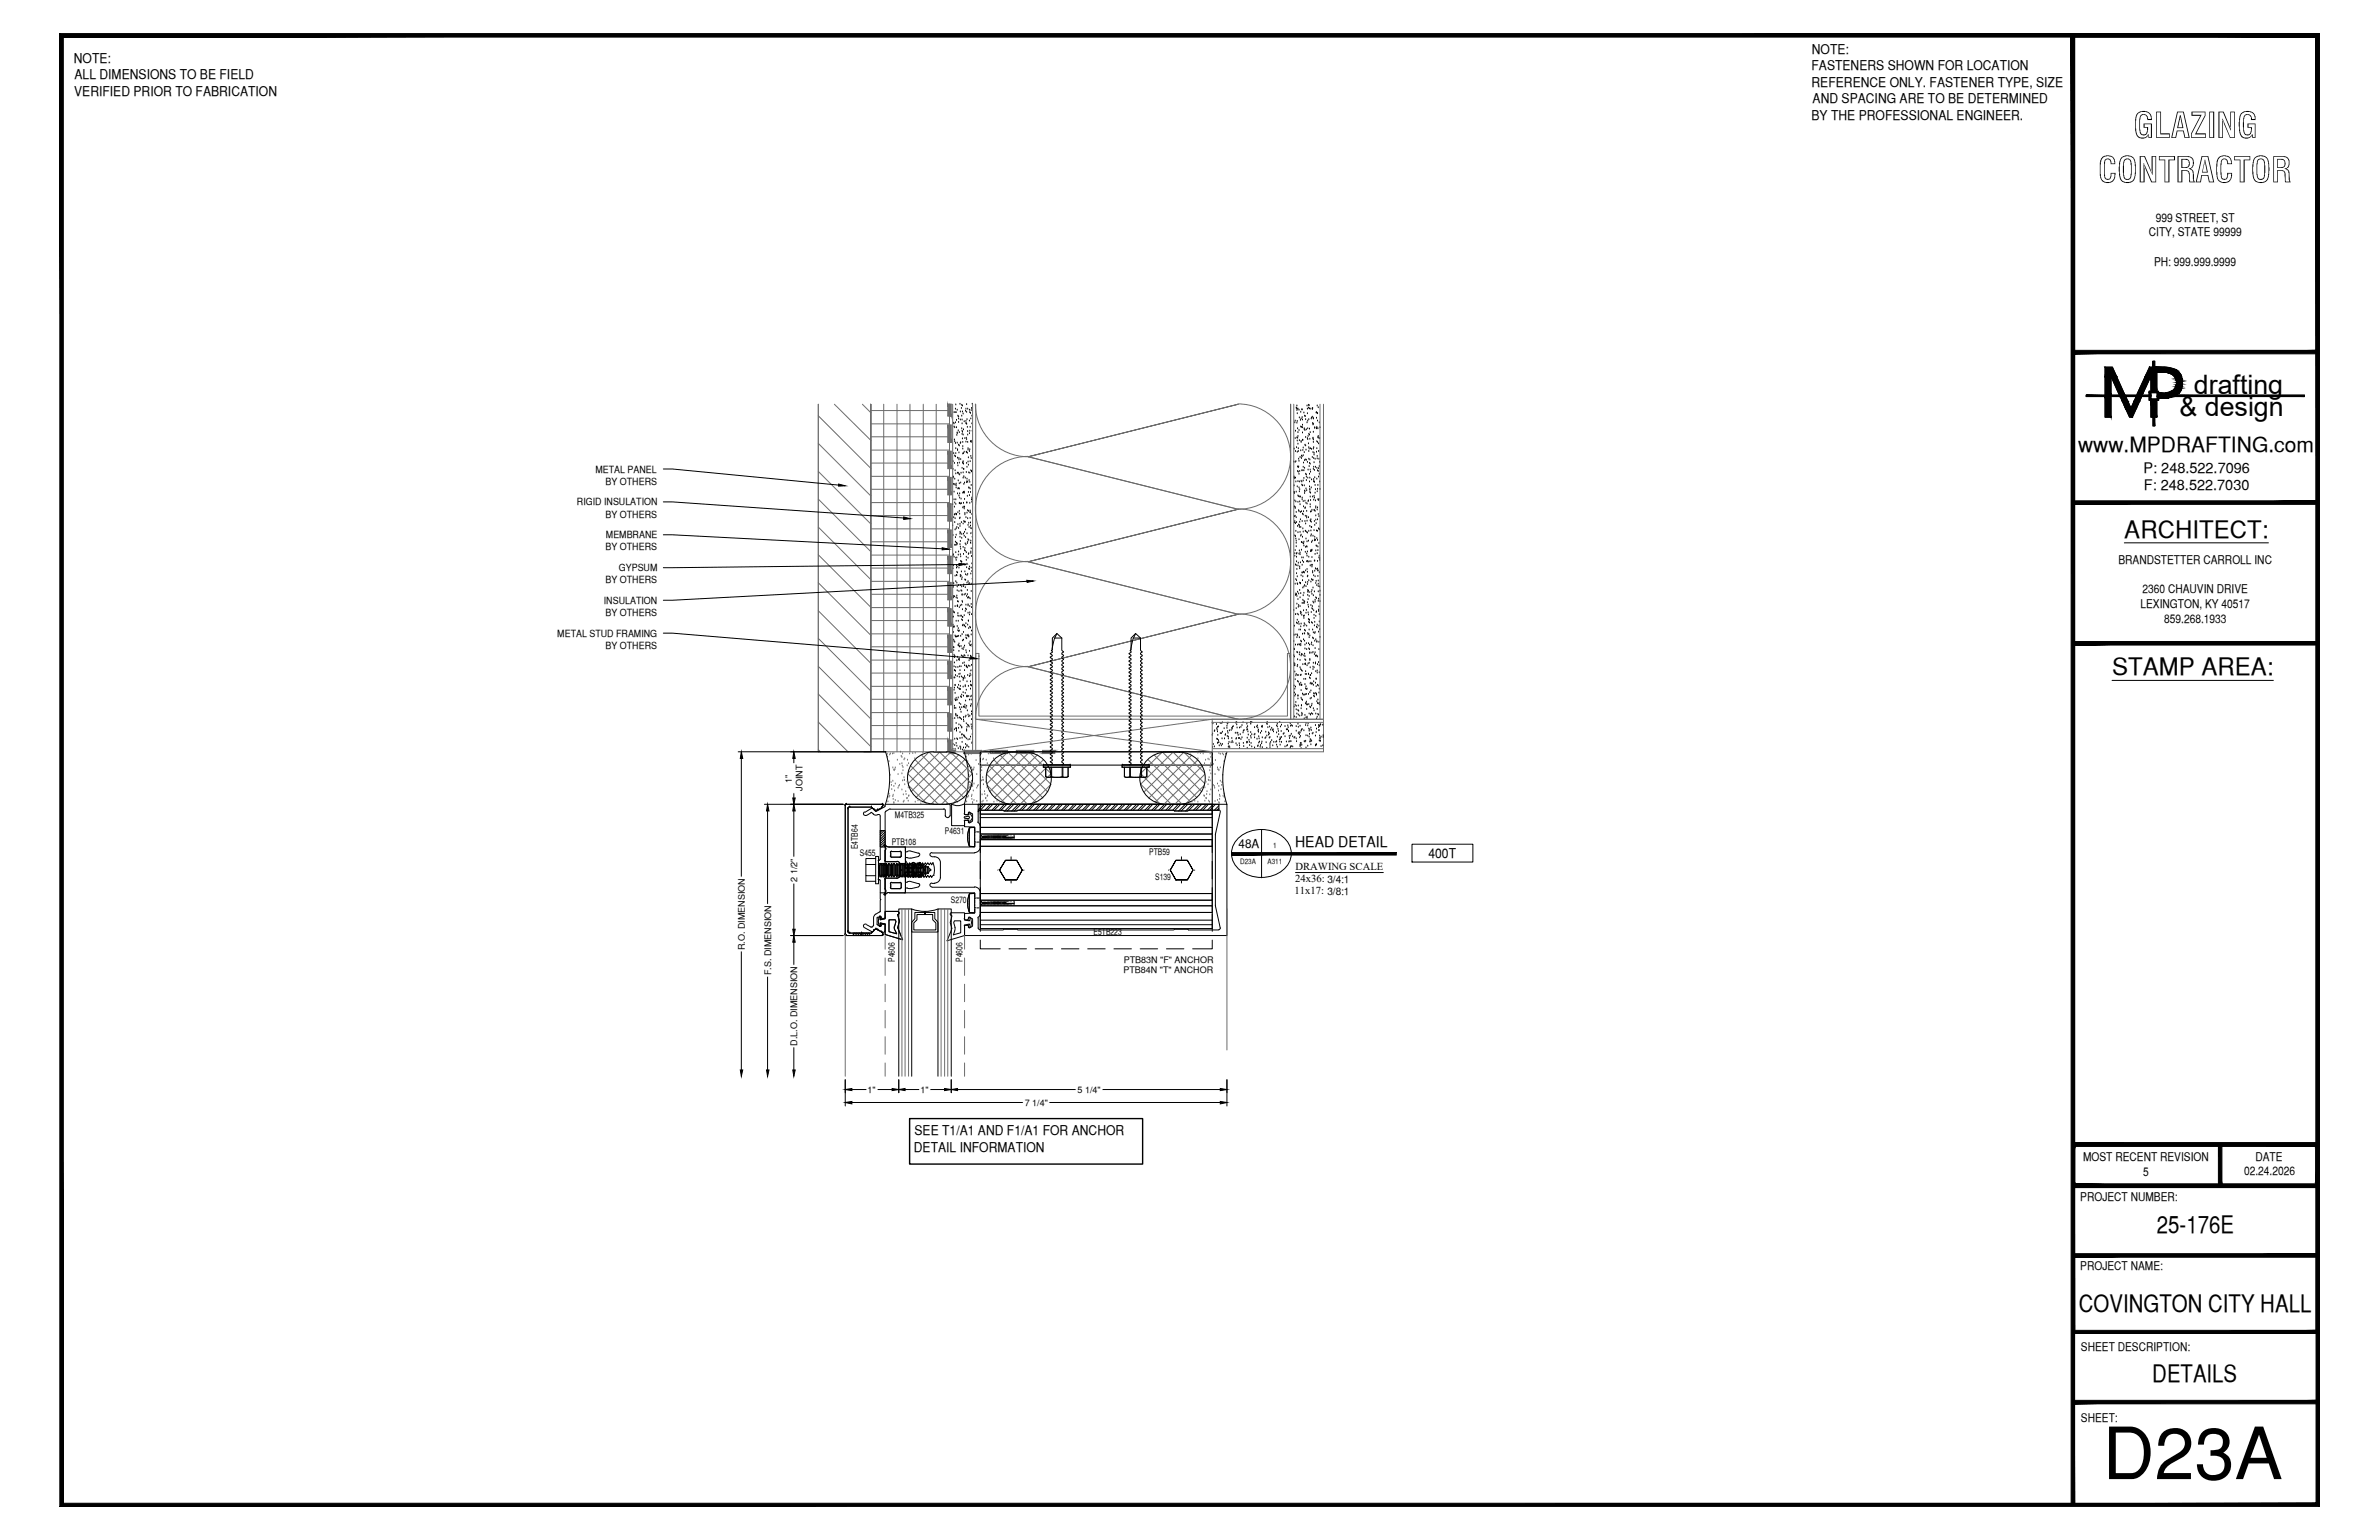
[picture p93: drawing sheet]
<svg xmlns="http://www.w3.org/2000/svg" width="432mm" height="279mm" viewBox="0 0 432 279" stroke-linecap="round" stroke-linejoin="round" font-family="sans-serif">
<defs><g id="words">
<text font-size="13.1" x="381.6" y="268.4">D23A</text>
<g font-size="6.3">
<text x="387.2" y="25">GLAZING</text>
<text x="380.8" y="33.1">CONTRACTOR</text>
</g>
<g font-size="4.9">
<text x="398.2" y="71.5">drafting</text>
<text x="395.6" y="75.5">&amp; design</text>
</g>
<g font-size="4.4">
<text x="385.6" y="97.5">ARCHITECT:</text>
<text x="383.3" y="122.5">STAMP AREA:</text>
<text x="391.5" y="223.7">25-176E</text>
<text x="377.3" y="238.1">COVINGTON CITY HALL</text>
<text x="390.7" y="250.7">DETAILS</text>
</g>
<text font-size="3.8" x="377.2" y="82">www.MPDRAFTING.com</text>
<text font-size="2.7" x="235.1" y="153.7">HEAD DETAIL</text>
<g font-size="2.6">
<text x="389.1" y="85.8">P: 248.522.7096</text>
<text x="389.1" y="89">F: 248.522.7030</text>
</g>
<g font-size="2.4">
<text x="13.4" y="11.4">NOTE:</text>
<text x="328.9" y="9.7">NOTE:</text>
<text x="13.5" y="17.4">VERIFIED PRIOR TO FABRICATION</text>
<text x="13.5" y="14.4">ALL DIMENSIONS TO BE FIELD</text>
<text x="328.8" y="12.8">FASTENERS SHOWN FOR LOCATION</text>
<text x="328.8" y="15.7">REFERENCE ONLY. FASTENER TYPE, SIZE</text>
<text x="328.8" y="21.8">BY THE PROFESSIONAL ENGINEER.</text>
<text x="329" y="18.7">AND SPACING ARE TO BE DETERMINED</text>
<text x="259.3" y="155.6">400T</text>
<text x="165.9" y="209">DETAIL INFORMATION</text>
<text x="166" y="206">SEE T1/A1 AND F1/A1 FOR ANCHOR</text>
</g>
<g font-size="2.2">
<text x="391.3" y="40.2">999 STREET, ST</text>
<text x="390" y="42.9">CITY, STATE 99999</text>
<text x="391" y="48.2">PH: 999.999.9999</text>
<text x="384.5" y="102.3">BRANDSTETTER CARROLL INC</text>
<text x="388.9" y="107.6">2360 CHAUVIN DRIVE</text>
<text x="388.5" y="110.3">LEXINGTON, KY 40517</text>
<text x="392.8" y="113">859.268.1933</text>
<text x="224.8" y="153.9">48A</text>
<text x="378.1" y="210.6">MOST RECENT REVISION</text>
<text x="389" y="213.3">5</text>
<text x="407.3" y="213.2">02.24.2026</text>
<text x="409.4" y="210.6">DATE</text>
<text x="377.6" y="217.8">PROJECT NUMBER:</text>
<text x="377.6" y="230.4">PROJECT NAME:</text>
<text x="377.7" y="245.2">SHEET DESCRIPTION:</text>
<text x="377.7" y="257.9">SHEET:</text>
</g>
<g font-size="1.9">
<text x="235.1" y="160">24x36: 3/4:1</text>
<text x="235.1" y="157.9">DRAWING SCALE</text>
<text x="234.9" y="162.2">11x17: 3/8:1</text>
</g>
<g font-size="1.8">
<text x="108.1" y="85.7">METAL PANEL</text>
<text x="109.9" y="87.9">BY OTHERS</text>
<text x="104.7" y="91.7">RIGID INSULATION</text>
<text x="109.9" y="93.9">BY OTHERS</text>
<text x="109.9" y="99.8">BY OTHERS</text>
<text x="110" y="97.7">MEMBRANE</text>
<text x="109.9" y="105.9">BY OTHERS</text>
<text x="112.3" y="103.6">GYPSUM</text>
<text x="109.6" y="109.6">INSULATION</text>
<text x="109.9" y="111.8">BY OTHERS</text>
<text x="101.2" y="115.5">METAL STUD FRAMING</text>
<text x="109.9" y="117.7">BY OTHERS</text>
</g>
<g font-size="1.6">
<text x="143.7" y="142" transform="rotate(-90 143.7 142)">1&quot;</text>
<text x="145.7" y="143.5" transform="rotate(-90 145.7 143.5)">JOINT</text>
<text x="162.4" y="148.5">M4TB325</text>
<text x="155.7" y="154.1" transform="rotate(-90 155.7 154.1)">E4TB64</text>
<text x="156.1" y="155.4">S455</text>
<text x="161.9" y="153.3">PTB108</text>
<text x="171.5" y="151.3">P4631</text>
<text x="208.6" y="155.1">PTB59</text>
<text x="144.7" y="160" transform="rotate(-90 144.7 160)">2 1/2&quot;</text>
<text x="209.7" y="159.6">S139</text>
<text x="172.6" y="163.9">S270</text>
<text x="135.2" y="172.4" transform="rotate(-90 135.2 172.4)">R.O. DIMENSION</text>
<text x="198.5" y="169.7">E5TB223</text>
<text x="140" y="177" transform="rotate(-90 140 177)">F.S. DIMENSION</text>
<text x="162.4" y="174.5" transform="rotate(-90 162.4 174.5)">P4606</text>
<text x="174.7" y="174.5" transform="rotate(-90 174.7 174.5)">P4606</text>
<text x="203.9" y="176.5">PTB84N &quot;T&quot; ANCHOR</text>
<text x="204" y="174.6">PTB83N &quot;F&quot; ANCHOR</text>
<text x="144.7" y="189.7" transform="rotate(-90 144.7 189.7)">D.L.O. DIMENSION</text>
<text x="157.5" y="198.2">1&quot;</text>
<text x="167.1" y="198.2">1&quot;</text>
<text x="186" y="200.6">7 1/4&quot;</text>
<text x="195.6" y="198.2">5 1/4&quot;</text>
</g>
<g font-size="1.3">
<text x="231.1" y="153.9">1</text>
<text x="225.1" y="156.8">D23A</text>
<text x="230.1" y="156.8">A311</text>
</g>
</g></defs>
<!-- layer: PDF12_Geometry -->
<path d="M158.1 73.3v63.1M234.3 73.3v57.2" fill="none" stroke="#000" stroke-width=".18"/>
<!-- layer: SURROUNDING CONDITIONS -->
<g fill="none" stroke="#6c6c6c" stroke-width=".18">
<path d="M148.5 75.4l9.6 9.6M151.4 73.3l6.7 6.6M156.5 73.3l1.6 1.6M158.1 79.2h14.2M158.1 76.9h14.2M158.1 74.5h14.2M160.4 73.3v63.1M162.8 73.3v63.1M165.2 73.3v63.1M167.6 73.3v63.1M169.9 73.3v63.1M172 73.3h.7"/>
<path d="M172.3 73.3v63.1M172.9 73.3v63.1M176.5 73.3v63.1M177 73.3a9.6 9.6 0 0 0 9.6 9.6M177.1 73.3v63.1M224.7 73.3a9.6 9.6 0 0 1 9.6 9.5 9.6 9.6 0 0 1-9.6 9.6M234.3 73.3v57.2h5.9v5.9h-20.2M234.8 73.3v57.2M239.6 73.3v57.2M240.2 73.3v57.2h-20.2M148.5 80.5l9.6 9.5M148.5 85.5l9.6 9.6"/>
<path d="M148.5 90.6l9.6 9.5M148.5 95.6l9.6 9.6M158.1 98.3h14.2M158.1 95.9h14.2M158.1 93.5h14.2M158.1 91.2h14.2M158.1 88.8h14.2M158.1 86.4h14.2M158.1 84h14.2M158.1 81.7h14.2M186.6 82.8a9.6 9.6 0 0 0-9.6 9.6 9.6 9.6 0 0 0 9.6 9.5M186.6 82.9l38.1-9.6-38.1 9.6"/>
<path d="M186.6 82.9l38.1 9.5M224.7 92.3a9.6 9.6 0 0 1 9.6 9.6 9.6 9.6 0 0 1-9.6 9.5M148.5 100.6l9.6 9.6M148.5 105.7l9.6 9.6M148.5 110.8l9.6 9.5M148.5 115.8l9.6 9.5M158.1 119.8h14.2M158.1 117.3h14.2M158.1 115h14.2M158.1 112.6h14.2M158.1 110.2h14.2M158.1 107.8h14.2"/>
<path d="M158.1 105.5h14.2M158.1 103.1h14.2M158.1 100.7h14.2M177.7 119.1v-.5h-.6v11.9h57.2v-11.9h-.6v.5M177.7 119.1v10.8h56v-10.8M177.7 119.1h.1M186.6 101.9a9.6 9.6 0 0 0-9.6 9.5 9.6 9.6 0 0 0 9.6 9.6M186.6 101.9l38.1-9.5-38.1 9.5M186.6 101.9l38.1 9.5M224.7 111.4a9.6 9.6 0 0 1 9.6 9.5 9.6 9.6 0 0 1-9.6 9.6M233.7 119.1h.1M148.5 136.4v-63.1v63.1h9.6v-63.1v63.1"/>
<path d="M148.5 120.9l9.6 9.5M148.5 125.9l9.6 9.5M148.5 131l5.4 5.4M148.5 136l.4 .4M156.8 136.4h20.3M158.1 134h14.2M158.1 131.6h14.2M158.1 129.3h14.2M158.1 126.9h14.2M158.1 124.5h14.2M158.1 122.1h14.2M165.3 138.9l6.9 7"/>
<path d="M166.1 137.9l7.7 7.6M167.3 137l7.7 7.8M168.5 136.5l-3.7 3.8M168.7 136.5l7.2 7.2M172.5 136.5l-7.1 7.1M172.6 136.5l3.9 3.9M174 137l-7.8 7.7M175.1 137.8l-7.7 7.7M176 138.9l-7 7M177.1 130.5l42.9 5.9v-5.9l-42.9 5.9M179.6 138.9l6.9 7M180.4 137.9l7.7 7.6"/>
<path d="M181.5 137l7.8 7.8M182.8 136.5l-3.7 3.8M183 136.5l7.2 7.2M186.6 120.9a9.6 9.6 0 0 0-9.6 9.6M186.6 121l38.1-9.6-38.1 9.6M186.6 121l38.1 9.5M186.8 136.5l-7.2 7.1M186.9 136.5l3.9 3.9M188.3 137l-7.8 7.7M189.4 137.8l-7.7 7.7M190.3 138.9l-7 7M207.5 138.9l7.1 7"/>
<path d="M208.3 137.8l7.8 7.7M209.5 137l7.7 7.7M210.9 136.5l-4 3.9M211 136.5l7.1 7.1M214.8 136.5l-7.2 7.2M214.9 136.5l3.8 3.8M216.3 137l-7.8 7.8M217.4 137.9l-7.7 7.6M218.2 138.9l-6.9 7M220 131.1h20.2M220 135.8h20.2M164.8 140.4l5.5 5.5"/>
<path d="M164.8 142.2l5.8-5.7 5.9 5.8-3.5 3.5M164.9 142.5l3.2 3.2M176.5 140.3l-5.6 5.6M179.1 140.5l5.5 5.4M179.1 142.2l5.8-5.7 5.9 5.8-3.5 3.5M179.2 142.5l3.2 3.2M190.8 140.3l-5.6 5.6M207 140.3l5.6 5.6M207.1 142.3l3.4 3.5M218.6 142.5l-3.3 3.2M218.7 142.2l-5.8-5.7-5.9 5.8M218.7 140.5l-5.5 5.4"/>
</g>
<g fill="none" stroke="#000" stroke-width=".18">
<path d="M173 76.8h.1M173.2 76.9h.1M173.2 74.9h.1M173.2 77.5h.1M173.2 79.8h.1M173.3 77.6h.1M173.4 74.9h.1M173.4 76.7h.1M173.4 74.2h.1M173.5 73.5h.1M173.5 74.9h.1M173.6 76.3h.1"/>
<path d="M173.6 77.6h.1M173.7 79h.1M173.7 78.5h.1M173.7 74.4h.1M173.7 78.7h.1M173.9 75.5h.1M173.9 78.2h.1M174 76.6h.1M174 76h.1M174 75.6h.1M174.1 78.5h.1M174.2 73.3h.1"/>
<path d="M174.3 74.7h.1M174.3 76.2h.1M174.5 74.1h.1M174.6 75.5h.1M174.6 77.8h.1M174.6 73.5h.1M174.6 76.9h.1M174.6 78.2h.1M174.6 76.2h.1M174.6 78.8h.1M174.7 79.6h.1M174.7 74.7h.1"/>
<path d="M174.7 78.4h.1M174.7 73.7h.1M174.8 75.1h.1M174.8 78.9h.1M174.9 78h.1M175 76.5h.1M175.1 79.6h.1M175.3 74.6h.1M175.3 76.5h.1M175.3 74.2h.1M175.3 76.8h.1M175.4 76.9h.1"/>
<path d="M175.4 79.5h.1M175.5 73.4h.1M175.5 74.8h.1M175.5 79.8h.1M175.5 77h.1M175.5 76.1h.1M175.6 77.5h.1M175.6 78.9h.1M175.6 78.3h.1M175.6 74.2h.1M176 76.4h.1M176 74.4h.1"/>
<path d="M176 78.7h.1M176 78.2h.1M176 74.9h.1M176.1 77.5h.1M176.1 75h.1M176.2 76h.1M176.3 74.5h.1M176.3 74.1h.1M176.4 75.5h.1M176.4 76.9h.1M176.5 78.2h.1M176.5 73.3h.1"/>
<path d="M235 76.7h.1M235.1 76.4h.1M235.1 79.6h.1M235.1 78.2h.1M235.3 74h.1M235.3 74.1h.1M235.4 73.7h.1M235.4 74.5h.1M235.4 76.8h.1M235.4 79.4h.1M235.5 75.1h.1M235.5 76.5h.1"/>
<path d="M235.5 74.2h.1M235.5 77.8h.1M235.5 79.5h.1M235.6 79.2h.1M235.6 74.2h.1M235.6 78.5h.1M235.8 74.4h.1M235.8 78.1h.1M235.8 79.9h.1M235.8 75.8h.1M236 76.3h.1M236.1 74.8h.1"/>
<path d="M236.1 77.5h.1M236.2 76h.1M236.2 77.5h.1M236.3 74.4h.1M236.3 75.8h.1M236.4 77.2h.1M236.4 78.5h.1M236.4 76.2h.1M236.4 79.9h.1M236.4 77.6h.1M236.5 79.9h.1M236.7 74.9h.1"/>
<path d="M236.7 78h.1M236.7 77.8h.1M236.8 75.5h.1M236.9 78.1h.1M236.9 75.6h.1M237 76.1h.1M237 79.4h.1M237.1 78h.1M237.2 73.7h.1M237.2 76.7h.1M237.3 75.1h.1M237.3 74.2h.1"/>
<path d="M237.3 79.6h.1M237.4 76.4h.1M237.4 77.8h.1M237.4 79.8h.1M237.4 79.2h.1M237.5 74h.1M237.5 73.5h.1M237.6 76.1h.1M237.6 78.8h.1M237.6 73.6h.1M237.7 74.2h.1M237.7 77.9h.1"/>
<path d="M237.7 78.9h.1M237.7 79.7h.1M237.8 74.2h.1M237.8 78.5h.1M238 76h.1M238.1 75.8h.1M238.2 74.3h.1M238.2 74.2h.1M238.3 75.7h.1M238.3 74.1h.1M238.3 76.8h.1M238.3 77.1h.1"/>
<path d="M238.3 79.6h.1M238.3 79.5h.1M238.4 78.4h.1M238.4 79.8h.1M238.4 75.9h.1M238.4 76h.1M238.4 77h.1M238.6 77.7h.1M238.6 77.6h.1M238.9 74.9h.1M239 75.9h.1M239 77.8h.1"/>
<path d="M239 74.9h.1M239 77.7h.1M239 77.5h.1M239.1 73.7h.1M239.1 75h.1M239.1 75.1h.1M239.1 76.4h.1M239.2 77.8h.1M239.2 79.4h.1M239.3 79.2h.1M239.3 74h.1M239.3 79.5h.1"/>
<path d="M239.5 76.7h.1M239.5 79.6h.1M239.6 77.6h.1M172.9 91.6h.1M172.9 95.4h.1M173 83.8h.1M173 85.2h.1M173 97.2h.1M173 86.7h.1M173 86.6h.1M173.1 87.9h.1M173.1 82.3h.1"/>
<path d="M173.1 93.9h.1M173.2 89.3h.1M173.2 90.7h.1M173.2 87.9h.1M173.2 92h.1M173.2 93.4h.1M173.2 84.1h.1M173.3 93.4h.1M173.3 94.8h.1M173.3 98.9h.1M173.3 86.9h.1M173.3 91.2h.1"/>
<path d="M173.3 80.1h.1M173.3 82.7h.1M173.4 96.1h.1M173.4 94.1h.1M173.4 85.4h.1M173.4 88h.1M173.4 97.5h.1M173.4 80.5h.1M173.4 98.4h.1M173.4 82.9h.1M173.5 98.9h.1M173.5 82.3h.1"/>
<path d="M173.5 86h.1M173.5 91.5h.1M173.5 81.4h.1M173.5 90.7h.1M173.5 93.3h.1M173.5 87.8h.1M173.5 97.1h.1M173.5 88.5h.1M173.5 88.1h.1M173.5 95.9h.1M173.6 93.3h.1M173.6 93.4h.1"/>
<path d="M173.6 98.6h.1M173.7 98.9h.1M173.7 95.7h.1M173.7 80.4h.1M173.7 98.7h.1M173.8 81.7h.1M173.8 83.1h.1M173.8 84.1h.1M173.8 89.6h.1M173.8 81.6h.1M173.8 85.9h.1M173.9 84.5h.1"/>
<path d="M173.9 95.2h.1M173.9 88.7h.1M173.9 93h.1M173.9 85.9h.1M173.9 87.2h.1M174 88.6h.1M174 95.9h.1M174 80.8h.1M174.1 90h.1M174.1 82.2h.1M174.1 83.2h.1M174.1 83.4h.1"/>
<path d="M174.1 86h.1M174.1 91.4h.1M174.1 92.8h.1M174.1 84h.1M174.1 87.8h.1M174.1 80.9h.1M174.1 88.7h.1M174.2 94.1h.1M174.2 89.6h.1M174.2 93.3h.1M174.2 90.4h.1M174.2 86.2h.1"/>
<path d="M174.2 91.3h.1M174.2 95.5h.1M174.2 96.9h.1M174.2 95.1h.1M174.2 98.8h.1M174.2 97.5h.1M174.2 94h.1M174.2 96.6h.1M174.3 98.2h.1M174.3 80.5h.1M174.3 91.4h.1M174.3 99.3h.1"/>
<path d="M174.4 99.6h.1M174.4 80.3h.1M174.4 83.4h.1M174.4 87.6h.1M174.4 96.7h.1M174.4 85.9h.1M174.4 90.6h.1M174.5 91.4h.1M174.5 94.8h.1M174.6 97h.1M174.6 97.7h.1M174.6 85h.1"/>
<path d="M174.8 81h.1M174.8 82.4h.1M174.8 80.3h.1M174.8 83.9h.1M174.8 89.5h.1M174.8 92.1h.1M174.8 81.5h.1M174.8 84.1h.1M174.8 83.8h.1M174.8 85.8h.1M174.8 95.1h.1M174.8 99.3h.1"/>
<path d="M174.8 86.7h.1M174.9 85.2h.1M174.9 91.3h.1M174.9 96.9h.1M174.9 82.3h.1M174.9 84.2h.1M174.9 89.3h.1M174.9 86.5h.1M174.9 87.9h.1M174.9 89.4h.1M174.9 92h.1M174.9 94.6h.1"/>
<path d="M175 89.3h.1M175 82h.1M175 92.3h.1M175 89.5h.1M175 97.3h.1M175.1 90.6h.1M175.1 92h.1M175.1 87.6h.1M175.1 96.6h.1M175.1 94.7h.1M175.1 99.9h.1M175.1 93.4h.1"/>
<path d="M175.1 93.2h.1M175.1 99.5h.1M175.2 94.7h.1M175.2 98.7h.1M175.2 86.7h.1M175.3 96.1h.1M175.3 97.5h.1M175.3 98.9h.1M175.3 80.2h.1M175.3 93.9h.1M175.4 82h.1M175.4 85.7h.1"/>
<path d="M175.5 87.6h.1M175.5 91.2h.1M175.5 84.1h.1M175.5 82.1h.1M175.5 93.1h.1M175.5 96.8h.1M175.5 86.9h.1M175.5 84.8h.1M175.5 87.4h.1M175.6 98.6h.1M175.6 82.2h.1M175.6 90h.1"/>
<path d="M175.6 80.3h.1M175.6 94.1h.1M175.6 98.4h.1M175.6 87.5h.1M175.6 92.6h.1M175.7 81.7h.1M175.7 83.8h.1M175.7 81.4h.1M175.7 95.3h.1M175.7 97.9h.1M175.8 83.1h.1M175.8 84.4h.1"/>
<path d="M175.8 89.3h.1M175.8 92.8h.1M175.8 85.8h.1M175.8 94.9h.1M175.8 88.5h.1M175.8 98h.1M175.9 87.2h.1M175.9 88.6h.1M175.9 95.7h.1M176 89.9h.1M176 81.9h.1M176 91.3h.1"/>
<path d="M176 87.5h.1M176 81.6h.1M176 85.9h.1M176.1 92.7h.1M176.1 94h.1M176.1 83.8h.1M176.1 93h.1M176.1 88.7h.1M176.1 95.4h.1M176.1 89.3h.1M176.1 94.9h.1M176.1 98.6h.1"/>
<path d="M176.1 80.1h.1M176.2 96.8h.1M176.2 98.2h.1M176.2 95.9h.1M176.2 82.8h.1M176.2 85.4h.1M176.3 99.6h.1M176.3 80.1h.1M176.3 83.2h.1M176.3 80.3h.1M176.3 88.1h.1M176.3 85.6h.1"/>
<path d="M176.3 85.5h.1M176.3 90.7h.1M176.4 91.1h.1M176.4 90.4h.1M176.4 93.3h.1M176.4 95.9h.1M176.5 96.7h.1M176.5 97.5h.1M176.5 90.8h.1M176.5 98.6h.1M234.8 83.8h.1M234.9 86.7h.1"/>
<path d="M234.9 88.1h.1M234.9 89.3h.1M234.9 86.6h.1M234.9 81.5h.1M234.9 89.5h.1M234.9 94.9h.1M234.9 93.7h.1M234.9 86.8h.1M234.9 91.9h.1M235 90.9h.1M235 94.6h.1M235 97.2h.1"/>
<path d="M235.1 92.3h.1M235.1 93.7h.1M235.1 83.9h.1M235.1 92.1h.1M235.1 99.9h.1M235.1 95h.1M235.1 81.9h.1M235.1 86.7h.1M235.1 97.3h.1M235.2 96.4h.1M235.2 97.8h.1M235.2 83.8h.1"/>
<path d="M235.2 87.4h.1M235.2 91.1h.1M235.3 99.2h.1M235.3 89.3h.1M235.3 93h.1M235.3 98.6h.1M235.3 93.9h.1M235.3 98.2h.1M235.3 94.8h.1M235.3 81.2h.1M235.5 80h.1M235.5 88.3h.1"/>
<path d="M235.5 82h.1M235.5 85.5h.1M235.5 95.5h.1M235.5 84.7h.1M235.6 80.6h.1M235.6 91.1h.1M235.6 96.6h.1M235.6 87.4h.1M235.6 90h.1M235.6 81.9h.1M235.6 81.4h.1M235.6 85.7h.1"/>
<path d="M235.6 84.8h.1M235.7 83.3h.1M235.7 84.7h.1M235.7 90.1h.1M235.7 92.6h.1M235.7 95.2h.1M235.8 86h.1M235.8 83.7h.1M235.8 88.5h.1M235.8 92.8h.1M235.8 97.9h.1M235.8 87.4h.1"/>
<path d="M235.8 89.2h.1M235.8 95.7h.1M235.8 99.9h.1M235.8 95.4h.1M235.9 88.8h.1M235.9 90.2h.1M235.9 85.5h.1M235.9 91.1h.1M235.9 94.7h.1M236 91.6h.1M236 96.6h.1M236 83h.1"/>
<path d="M236 93h.1M236 94.3h.1M236 90.2h.1M236.1 95.7h.1M236.1 81.8h.1M236.1 97.3h.1M236.2 97.1h.1M236.2 87.3h.1M236.2 80.3h.1M236.2 80.1h.1M236.2 98.4h.1M236.2 99.8h.1"/>
<path d="M236.2 92.8h.1M236.2 83.2h.1M236.2 82.7h.1M236.3 98.4h.1M236.3 87.4h.1M236.3 85.4h.1M236.3 88h.1M236.3 90.4h.1M236.3 94.6h.1M236.3 82.9h.1M236.3 90.7h.1M236.4 97.5h.1"/>
<path d="M236.4 88.1h.1M236.4 93.3h.1M236.5 81.7h.1M236.5 85.4h.1M236.5 95.9h.1M236.5 98.6h.1M236.5 81.3h.1M236.5 82.7h.1M236.5 87.2h.1M236.5 91h.1M236.5 96.5h.1M236.5 84.8h.1"/>
<path d="M236.5 93.4h.1M236.6 84h.1M236.6 92.8h.1M236.6 91.9h.1M236.6 98.7h.1M236.7 85.4h.1M236.7 86.8h.1M236.7 98.4h.1M236.7 99.1h.1M236.7 88.1h.1M236.7 82.1h.1M236.8 89.5h.1"/>
<path d="M236.8 83.6h.1M236.8 89.1h.1M236.8 85h.1M236.9 90.9h.1M236.9 92.3h.1M236.9 94.6h.1M236.9 89.2h.1M236.9 80.8h.1M236.9 93.7h.1M236.9 92.1h.1M236.9 96.4h.1M236.9 83.4h.1"/>
<path d="M237 95.1h.1M237 96.4h.1M237 99.3h.1M237 80.9h.1M237 86h.1M237 97.8h.1M237 81.7h.1M237 88.7h.1M237 91.3h.1M237.1 99.2h.1M237.1 83.5h.1M237.1 87.2h.1"/>
<path d="M237.1 86.6h.1M237.1 86.2h.1M237.2 89h.1M237.2 92.8h.1M237.2 93.7h.1M237.2 94h.1M237.2 96.6h.1M237.2 94.6h.1M237.2 98.3h.1M237.2 91.4h.1M237.2 99.3h.1M237.3 83.9h.1"/>
<path d="M237.3 96.7h.1M237.4 86.7h.1M237.4 85.3h.1M237.4 91h.1M237.5 80.5h.1M237.5 90.9h.1M237.5 93.9h.1M237.5 98.2h.1M237.6 81.9h.1M237.6 83.3h.1M237.6 96.4h.1M237.6 81.2h.1"/>
<path d="M237.6 84.6h.1M237.6 81.5h.1M237.7 86h.1M237.7 87.4h.1M237.7 88.3h.1M237.7 84.1h.1M237.7 88.8h.1M237.7 83.4h.1M237.7 89h.1M237.7 95.5h.1M237.7 86.7h.1M237.7 89.3h.1"/>
<path d="M237.8 90.2h.1M237.8 91.6h.1M237.8 85.3h.1M237.8 94.5h.1M237.8 84.2h.1M237.8 92h.1M237.9 92.9h.1M237.9 90.8h.1M237.9 81.4h.1M237.9 85.7h.1M237.9 89.5h.1M237.9 94.6h.1"/>
<path d="M237.9 94.3h.1M237.9 96.3h.1M237.9 97.3h.1M237.9 99.9h.1M238 95.7h.1M238 97h.1M238 88.5h.1M238 92.8h.1M238 94.7h.1M238.1 98.4h.1M238.1 81.5h.1M238.1 87.1h.1"/>
<path d="M238.1 95.7h.1M238.1 99.9h.1M238.1 99.8h.1M238.1 92.6h.1M238.2 98.2h.1M238.2 83h.1M238.3 90.2h.1M238.3 97.3h.1M238.3 82.1h.1M238.4 81.5h.1M238.4 85.2h.1M238.4 80.3h.1"/>
<path d="M238.4 81.2h.1M238.4 87h.1M238.4 90.7h.1M238.4 83.2h.1M238.4 84.8h.1M238.4 87.4h.1M238.5 82.5h.1M238.5 83.9h.1M238.5 92.6h.1M238.5 96.3h.1M238.5 87.4h.1M238.5 82.2h.1"/>
<path d="M238.5 90h.1M238.6 85.3h.1M238.6 98.1h.1M238.6 90.4h.1M238.6 94.6h.1M238.6 87.5h.1M238.6 92.6h.1M238.6 86.7h.1M238.6 97.5h.1M238.6 95.3h.1M238.6 97.9h.1M238.7 88.1h.1"/>
<path d="M238.7 89.5h.1M238.7 83.3h.1M238.7 92.8h.1M238.8 90.9h.1M238.8 88.8h.1M238.8 84.8h.1M238.8 98h.1M238.8 92.2h.1M238.8 93.6h.1M238.8 94.4h.1M238.8 99.9h.1M238.8 91.9h.1"/>
<path d="M238.9 95h.1M238.9 99.1h.1M239 96.3h.1M239 82h.1M239 97.7h.1M239 99.1h.1M239 81.4h.1M239 86.9h.1M239 85h.1M239 80.1h.1M239.1 83.2h.1M239.1 92.5h.1"/>
<path d="M239.1 89.2h.1M239.1 82.8h.1M239.1 88.8h.1M239.1 94.3h.1M239.1 98h.1M239.1 92.1h.1M239.1 96.4h.1M239.1 80.3h.1M239.1 85.4h.1M239.2 99.9h.1M239.2 99.3h.1M239.2 88.1h.1"/>
<path d="M239.2 90.7h.1M239.3 85.5h.1M239.3 93.3h.1M239.3 80.5h.1M239.3 81.9h.1M239.3 85h.1M239.3 86.6h.1M239.3 90.8h.1M239.3 95.9h.1M239.4 83.3h.1M239.4 90.6h.1M239.4 93.7h.1"/>
<path d="M239.4 98.6h.1M239.5 84.6h.1M239.5 86h.1M239.5 96.1h.1M239.5 87.4h.1M239.5 83.9h.1M239.6 88.8h.1M172.9 112h.1M173 113.4h.1M173 100.8h.1M173 106.6h.1M173 110.9h.1"/>
<path d="M173 103.2h.1M173 105.8h.1M173 114.7h.1M173 102.7h.1M173 106.4h.1M173 112h.1M173 113.8h.1M173 100.6h.1M173 108.5h.1M173.1 116.1h.1M173.1 117.5h.1M173.1 108.2h.1"/>
<path d="M173.1 118h.1M173.1 105.9h.1M173.1 111.1h.1M173.2 118.9h.1M173.2 113.8h.1M173.2 101.1h.1M173.2 113.7h.1M173.2 116.4h.1M173.2 119.3h.1M173.2 108.3h.1M173.2 111.2h.1M173.3 116.5h.1"/>
<path d="M173.3 119.1h.1M173.4 104.5h.1M173.4 110h.1M173.4 115.4h.1M173.4 115.6h.1M173.5 100.3h.1M173.5 101.3h.1M173.5 105.5h.1M173.5 101.7h.1M173.5 108.5h.1M173.5 112.7h.1M173.6 103.1h.1"/>
<path d="M173.6 104.4h.1M173.6 102.6h.1M173.6 115.6h.1M173.7 105.8h.1M173.7 104.5h.1M173.7 108.1h.1M173.7 119.9h.1M173.7 101.2h.1M173.7 103.8h.1M173.7 107.2h.1M173.7 108.6h.1M173.7 110h.1"/>
<path d="M173.7 113.7h.1M173.7 102.9h.1M173.7 106.5h.1M173.8 109.9h.1M173.8 115.5h.1M173.8 119.3h.1M173.8 110h.1M173.8 103.9h.1M173.8 109.2h.1M173.9 111.3h.1M173.9 111.8h.1M173.9 114.4h.1"/>
<path d="M173.9 112.7h.1M173.9 114h.1M173.9 100.7h.1M173.9 117.2h.1M173.9 109.2h.1M173.9 117.1h.1M174 115.4h.1M174 106.2h.1M174 100.1h.1M174 114.6h.1M174 119.7h.1M174.1 116.8h.1"/>
<path d="M174.1 118.2h.1M174.1 111.8h.1M174.1 103.1h.1M174.1 107.3h.1M174.1 119.6h.1M174.1 117.3h.1M174.1 110.2h.1M174.1 114.5h.1M174.1 119.8h.1M174.2 117.3h.1M174.3 100.6h.1M174.3 104.4h.1"/>
<path d="M174.3 109.9h.1M174.3 104.6h.1M174.4 101h.1M174.4 106.2h.1M174.4 115.4h.1M174.4 101.9h.1M174.4 102.4h.1M174.4 111.8h.1M174.4 117.3h.1M174.4 104.5h.1M174.4 107.2h.1M174.5 103.8h.1"/>
<path d="M174.5 119h.1M174.5 102h.1M174.6 105.2h.1M174.6 106.5h.1M174.6 102.5h.1M174.6 102h.1M174.6 107.3h.1M174.6 109.8h.1M174.6 112.5h.1M174.6 107.9h.1M174.6 108h.1M174.6 104.8h.1"/>
<path d="M174.6 109.1h.1M174.6 115.1h.1M174.6 117.7h.1M174.7 109.3h.1M174.7 110.6h.1M174.7 113.5h.1M174.7 112h.1M174.7 116.3h.1M174.7 112.6h.1M174.8 112h.1M174.8 119.1h.1M174.8 113.4h.1"/>
<path d="M174.8 119.2h.1M174.8 117.9h.1M174.9 114.7h.1M174.9 116.1h.1M174.9 100.6h.1M174.9 106.4h.1M174.9 117.5h.1M174.9 102.4h.1M174.9 106.1h.1M175 118.9h.1M175 107.9h.1M175 111.7h.1"/>
<path d="M175 113.6h.1M175.1 113.5h.1M175.1 117.2h.1M175.1 119.1h.1M175.1 103.8h.1M175.1 102.6h.1M175.1 105.2h.1M175.2 106.6h.1M175.2 110.9h.1M175.2 100h.1M175.2 107.8h.1M175.3 104.3h.1"/>
<path d="M175.3 113.8h.1M175.3 105.3h.1M175.3 110.5h.1M175.3 109.8h.1M175.3 115.3h.1M175.3 118h.1M175.3 113.2h.1M175.3 115.8h.1M175.4 100.3h.1M175.4 101.7h.1M175.4 101.1h.1M175.4 110.6h.1"/>
<path d="M175.4 118.4h.1M175.5 103h.1M175.5 108.2h.1M175.5 115.9h.1M175.5 104.4h.1M175.5 105.8h.1M175.5 102.4h.1M175.6 107.1h.1M175.6 107.9h.1M175.6 115.4h.1M175.6 108.5h.1M175.6 104.2h.1"/>
<path d="M175.6 113.4h.1M175.7 109.9h.1M175.7 111.3h.1M175.7 109.7h.1M175.7 115.3h.1M175.7 119h.1M175.7 101.3h.1M175.7 105.5h.1M175.8 112.6h.1M175.8 108.4h.1M175.8 112.7h.1M175.8 100.6h.1"/>
<path d="M175.8 114h.1M175.8 115.4h.1M175.8 100.5h.1M175.8 115.6h.1M175.8 103.3h.1M175.9 116.8h.1M175.9 106h.1M175.9 119.9h.1M175.9 105.9h.1M175.9 108.5h.1M176 118.2h.1M176 111.6h.1"/>
<path d="M176 102.9h.1M176 103.3h.1M176 119.6h.1M176 117.1h.1M176 110h.1M176 111.2h.1M176 113.8h.1M176.1 108.6h.1M176.1 116.5h.1M176.1 117.2h.1M176.1 113.9h.1M176.1 119.1h.1"/>
<path d="M176.2 100.4h.1M176.2 104.1h.1M176.2 100.1h.1M176.3 106h.1M176.3 109.7h.1M176.3 115.2h.1M176.3 103.1h.1M176.3 107.3h.1M176.3 119.2h.1M176.3 101h.1M176.3 111.5h.1M176.3 110.2h.1"/>
<path d="M176.3 114.5h.1M176.4 102.3h.1M176.4 103.7h.1M176.4 117h.1M176.5 105.1h.1M176.5 117.3h.1M234.8 116.4h.1M234.8 118.9h.1M234.8 110.7h.1M234.9 117.8h.1M234.9 115.3h.1M234.9 119.2h.1"/>
<path d="M234.9 113.6h.1M234.9 117.9h.1M235 100.5h.1M235 100.9h.1M235.1 106h.1M235.1 111.5h.1M235.1 117h.1M235.1 108h.1M235.1 102.5h.1M235.2 115.2h.1M235.2 105.2h.1M235.2 107.8h.1"/>
<path d="M235.3 102.6h.1M235.3 110.4h.1M235.3 100.5h.1M235.3 101.9h.1M235.3 104.1h.1M235.3 101.1h.1M235.3 105.3h.1M235.3 107.9h.1M235.3 113h.1M235.4 103.3h.1M235.4 100.4h.1M235.4 109.6h.1"/>
<path d="M235.4 108.2h.1M235.4 115.7h.1M235.4 118.4h.1M235.5 104.6h.1M235.5 105.9h.1M235.5 111.4h.1M235.5 115.2h.1M235.5 112.5h.1M235.5 113.2h.1M235.5 106h.1M235.5 107.4h.1M235.5 117h.1"/>
<path d="M235.5 115.4h.1M235.5 119.7h.1M235.5 118.4h.1M235.6 108.8h.1M235.6 102.7h.1M235.6 110.2h.1M235.6 111.6h.1M235.6 102.2h.1M235.7 112.9h.1M235.7 107.8h.1M235.7 109.9h.1M235.8 114.3h.1"/>
<path d="M235.8 113.3h.1M235.8 117h.1M235.8 100.5h.1M235.8 115.7h.1M235.8 118.8h.1M235.9 118.4h.1M235.9 102.9h.1M235.9 107.1h.1M235.9 103.2h.1M235.9 105.8h.1M236 119.8h.1M236 100.3h.1"/>
<path d="M236 110h.1M236 100.6h.1M236 108.5h.1M236 102.1h.1M236 105.9h.1M236 114.3h.1M236 111.1h.1M236.1 107.7h.1M236.1 111.4h.1M236.1 116.9h.1M236.1 117.2h.1M236.1 113.7h.1"/>
<path d="M236.1 116.3h.1M236.2 113.2h.1M236.2 104.5h.1M236.2 111.2h.1M236.2 119h.1M236.2 118.7h.1M236.2 116.5h.1M236.3 101.2h.1M236.3 111.6h.1M236.3 102.6h.1M236.3 103.9h.1M236.3 109.5h.1"/>
<path d="M236.3 118.8h.1M236.4 105.3h.1M236.4 115.1h.1M236.4 101.8h.1M236.5 106.7h.1M236.5 104.6h.1M236.5 108.9h.1M236.5 108.1h.1M236.5 109.5h.1M236.5 101.2h.1M236.6 110.8h.1M236.6 102h.1"/>
<path d="M236.6 111.8h.1M236.6 116.1h.1M236.6 103.8h.1M236.7 112.2h.1M236.7 113.6h.1M236.7 103.9h.1M236.7 107.6h.1M236.7 119h.1M236.7 106.5h.1M236.7 109.1h.1M236.7 115h.1M236.7 109.5h.1"/>
<path d="M236.7 113.2h.1M236.7 111.8h.1M236.8 116.3h.1M236.8 115h.1M236.8 118.7h.1M236.8 106.2h.1M236.8 109.2h.1M236.8 114.4h.1M236.9 117.7h.1M236.9 119.1h.1M236.9 113.4h.1M236.9 117h.1"/>
<path d="M236.9 119.7h.1M236.9 100.2h.1M236.9 114.5h.1M237 105.7h.1M237 103.6h.1M237 119.8h.1M237 111.3h.1M237 106.4h.1M237.1 116.8h.1M237.1 110.7h.1M237.2 100.5h.1M237.2 101.9h.1"/>
<path d="M237.2 113.6h.1M237.2 117.9h.1M237.2 103.3h.1M237.2 100.9h.1M237.3 104.6h.1M237.3 106h.1M237.3 100.1h.1M237.3 103.8h.1M237.3 109.3h.1M237.3 101.9h.1M237.4 107.4h.1M237.4 105.7h.1"/>
<path d="M237.4 114.9h.1M237.4 108h.1M237.4 104.5h.1M237.4 107.1h.1M237.4 108.8h.1M237.4 111.2h.1M237.4 115.2h.1M237.4 102h.1M237.4 109.8h.1M237.5 110.2h.1M237.5 111.6h.1M237.5 116.8h.1"/>
<path d="M237.5 107.3h.1M237.5 112.4h.1M237.6 112.9h.1M237.6 101.1h.1M237.6 105.3h.1M237.6 115.1h.1M237.6 117.7h.1M237.6 114.3h.1M237.6 115.7h.1M237.6 101.9h.1M237.6 107.5h.1M237.6 108.2h.1"/>
<path d="M237.6 112.5h.1M237.7 117h.1M237.7 113h.1M237.7 112.5h.1M237.7 117.9h.1M237.7 118.4h.1M237.7 119.8h.1M237.7 118.6h.1M237.7 115.4h.1M237.7 119.6h.1M237.8 102.7h.1M237.9 100.1h.1"/>
<path d="M237.9 101.9h.1M237.9 105.6h.1M237.9 109.9h.1M238 107.4h.1M238 111.1h.1M238 117h.1M238 102.6h.1M238.1 113h.1M238.1 116.6h.1M238.1 100h.1M238.1 105.2h.1M238.1 101.2h.1"/>
<path d="M238.1 118.5h.1M238.1 102.9h.1M238.1 107.1h.1M238.1 107.8h.1M238.1 110.4h.1M238.2 102.6h.1M238.2 110h.1M238.2 105.3h.1M238.2 113.1h.1M238.3 103.9h.1M238.3 103.7h.1M238.3 114.3h.1"/>
<path d="M238.3 110.6h.1M238.3 115.8h.1M238.3 105.3h.1M238.3 106.7h.1M238.3 109.2h.1M238.3 117.2h.1M238.3 118.4h.1M238.4 108.1h.1M238.4 114.8h.1M238.4 115.9h.1M238.4 109.4h.1M238.4 110.8h.1"/>
<path d="M238.4 104.5h.1M238.5 112.2h.1M238.5 111.6h.1M238.6 113.5h.1M238.6 101.8h.1M238.6 107.4h.1M238.6 118.7h.1M238.6 114.9h.1M238.6 116.3h.1M238.6 103.6h.1M238.6 112.9h.1M238.7 117.7h.1"/>
<path d="M238.7 109.2h.1M238.7 114.7h.1M238.7 118.4h.1M238.7 104.6h.1M238.7 108.9h.1M238.7 100.6h.1M238.8 119.1h.1M238.8 103.2h.1M238.8 111.8h.1M238.8 116.1h.1M238.8 105.9h.1M238.8 108.5h.1"/>
<path d="M238.9 105.5h.1M238.9 119h.1M238.9 103.3h.1M238.9 111.1h.1M239 111h.1M239 108.6h.1M239 113.8h.1M239 116.5h.1M239 106.2h.1M239 116.4h.1M239 119.1h.1M239.1 100.5h.1"/>
<path d="M239.1 113.4h.1M239.1 113.9h.1M239.1 101.9h.1M239.1 103.3h.1M239.1 119.2h.1M239.2 104.6h.1M239.2 103.6h.1M239.3 106h.1M239.3 107.4h.1M239.3 105.4h.1M239.3 109.1h.1M239.3 106.4h.1"/>
<path d="M239.3 108.7h.1M239.3 110.9h.1M239.3 114.7h.1M239.3 110.7h.1M239.4 110.1h.1M239.4 116.5h.1M239.4 113.6h.1M239.4 117.9h.1M239.4 101.2h.1M239.5 111.5h.1M239.5 112.8h.1M239.5 100.9h.1"/>
<path d="M239.5 103.9h.1M239.5 114.2h.1M239.5 101.7h.1M239.5 101.3h.1M239.5 106.5h.1M239.6 115.6h.1M239.6 107.3h.1M239.6 108h.1M239.6 109.2h.1M172.9 130.4h.1M172.9 134.3h.1M173 136h.1"/>
<path d="M173 135.1h.1M173.2 123h.1M173.2 121h.1M173.2 125.2h.1M173.2 120.3h.1M173.2 121.7h.1M173.2 124.8h.1M173.2 128.5h.1M173.2 128.1h.1M173.2 132.4h.1M173.3 123h.1M173.3 130.4h.1"/>
<path d="M173.3 134.1h.1M173.3 135.3h.1M173.3 121.7h.1M173.4 124.4h.1M173.4 125.8h.1M173.4 136h.1M173.4 124.3h.1M173.4 126.9h.1M173.4 127.1h.1M173.4 122.6h.1M173.4 121.8h.1M173.5 128.5h.1"/>
<path d="M173.5 121.1h.1M173.5 129.7h.1M173.5 129.6h.1M173.5 132.2h.1M173.5 129.9h.1M173.5 131.3h.1M173.5 126.7h.1M173.5 127.1h.1M173.5 134.9h.1M173.6 132.7h.1M173.6 132.2h.1M173.6 132.3h.1"/>
<path d="M173.7 134h.1M173.7 135.4h.1M173.7 122.7h.1M173.7 127h.1M173.8 124.8h.1M173.8 129.9h.1M173.8 134.2h.1M173.9 121.1h.1M173.9 130.3h.1M173.9 126.6h.1M173.9 135.8h.1M174 132.1h.1"/>
<path d="M174 124.3h.1M174.1 131.5h.1M174.1 122.4h.1M174.1 125h.1M174.1 122.9h.1M174.1 127.6h.1M174.2 121h.1M174.2 128.4h.1M174.2 125.1h.1M174.2 130.2h.1M174.2 122.3h.1M174.2 123.7h.1"/>
<path d="M174.2 134h.1M174.2 121.7h.1M174.2 132.9h.1M174.2 135.5h.1M174.3 125.1h.1M174.3 124.5h.1M174.3 128.8h.1M174.3 130.4h.1M174.4 126.4h.1M174.4 127.8h.1M174.4 131.7h.1M174.4 136h.1"/>
<path d="M174.4 135.6h.1M174.4 129.2h.1M174.4 121h.1M174.5 130.6h.1M174.5 122.8h.1M174.5 126.6h.1M174.6 132h.1M174.6 133.3h.1M174.6 128.4h.1M174.6 132.1h.1M174.6 126.1h.1M174.6 134.7h.1"/>
<path d="M174.6 133.9h.1M174.7 136.1h.1M174.8 120.4h.1M174.8 123h.1M174.8 124.7h.1M174.8 123.4h.1M174.8 125.7h.1M174.9 130.2h.1M174.9 135.7h.1M174.9 126.3h.1M174.9 130.6h.1M174.9 123.1h.1"/>
<path d="M174.9 128.3h.1M174.9 133.5h.1M174.9 130.9h.1M175 120.3h.1M175 128.4h.1M175 136.2h.1M175.1 121.7h.1M175.1 122.7h.1M175.1 120.8h.1M175.1 133.7h.1M175.1 123.1h.1M175.1 128.3h.1"/>
<path d="M175.1 128h.1M175.2 124.4h.1M175.2 125.8h.1M175.2 124.6h.1M175.2 130.1h.1M175.2 133.9h.1M175.3 127.2h.1M175.3 135.7h.1M175.3 135.1h.1M175.3 128.5h.1M175.3 129.9h.1M175.4 131.3h.1"/>
<path d="M175.4 120.8h.1M175.4 121h.1M175.4 125.2h.1M175.5 132.7h.1M175.5 134h.1M175.5 126.4h.1M175.5 128.1h.1M175.5 132.4h.1M175.5 121h.1M175.5 135.4h.1M175.5 132h.1M175.5 135.3h.1"/>
<path d="M175.5 123.7h.1M175.5 126.3h.1M175.6 121.2h.1M175.6 129h.1M175.6 122.6h.1M175.6 126.4h.1M175.6 131.6h.1M175.7 129.7h.1M175.7 134.2h.1M175.8 120.8h.1M175.8 124.5h.1M175.8 131.7h.1"/>
<path d="M175.8 126.4h.1M175.8 130h.1M175.8 135.6h.1M175.9 131.9h.1M176 122.7h.1M176 127h.1M176 120.9h.1M176 129.9h.1M176 134.2h.1M176.1 122.3h.1M176.1 122.6h.1M176.1 123.7h.1"/>
<path d="M176.1 125h.1M176.1 128.1h.1M176.1 133.7h.1M176.2 126.4h.1M176.2 124.3h.1M176.2 121.7h.1M176.3 127.8h.1M176.3 131.5h.1M176.3 127h.1M176.3 129.2h.1M176.3 130.6h.1M176.3 120.7h.1"/>
<path d="M176.3 124.5h.1M176.3 129.6h.1M176.4 132h.1M176.4 126.3h.1M176.4 132.3h.1M176.4 134.9h.1M176.5 133.3h.1M176.5 134.7h.1M176.5 122.6h.1M176.5 128.1h.1M176.5 131.8h.1M176.5 121.7h.1"/>
<path d="M176.5 129.7h.1M220 133.4h.1M220 131.2h.1M220.1 133.2h.1M220.1 135.6h.1M220.2 131.3h.1M220.2 135.1h.1M220.4 135.5h.1M220.4 132.7h.1M220.5 132.6h.1M220.8 131.4h.1M220.9 132.2h.1"/>
<path d="M220.9 134.1h.1M220.9 132.5h.1M221 132.8h.1M221 134.2h.1M221 132h.1M221 134.9h.1M221 133.4h.1M221.1 134.7h.1M221.2 134.4h.1M221.2 131.9h.1M221.2 134.7h.1M221.3 135.3h.1"/>
<path d="M221.5 131.3h.1M221.5 133.1h.1M221.6 135h.1M221.7 135.3h.1M221.7 133.1h.1M221.7 131.3h.1M221.8 134h.1M221.9 135.1h.1M221.9 132.8h.1M221.9 131.1h.1M222.2 132.2h.1M222.2 134h.1"/>
<path d="M222.4 133.4h.1M222.4 133.3h.1M222.7 131.8h.1M222.7 132.1h.1M222.8 133.6h.1M222.8 131.4h.1M222.8 132.7h.1M222.9 131.2h.1M222.9 133h.1M222.9 135h.1M222.9 133.7h.1M222.9 134h.1"/>
<path d="M222.9 135.6h.1M223.1 134.7h.1M223.1 135.4h.1M223.1 132.6h.1M223.2 135.6h.1M223.5 134.7h.1M223.5 132.5h.1M223.6 132.1h.1M223.6 134h.1M223.6 134.5h.1M223.6 132.3h.1M223.7 132h.1"/>
<path d="M223.8 134.7h.1M223.8 131.8h.1M224.2 133h.1M224.3 131.2h.1M224.3 134.9h.1M224.3 134.1h.1M224.4 131.1h.1M224.4 134h.1M224.5 131.5h.1M224.5 131.1h.1M224.5 132.1h.1M224.5 135.3h.1"/>
<path d="M224.5 133h.1M224.7 133h.1M224.7 133.4h.1M224.8 134h.1M224.9 134.9h.1M225 132.1h.1M225 134h.1M225 135.8h.1M225 135.3h.1M225.1 133.3h.1M225.2 134.2h.1M225.2 132h.1"/>
<path d="M225.4 133.9h.1M225.4 131.6h.1M225.6 131.1h.1M225.6 133h.1M225.7 134.9h.1M225.7 132.7h.1M225.7 135.4h.1M225.8 132.5h.1M226.3 132.1h.1M226.3 131.4h.1M226.3 134.7h.1M226.3 132.5h.1"/>
<path d="M226.3 134.8h.1M226.4 133.9h.1M226.4 135.8h.1M226.4 134.7h.1M226.4 132.4h.1M226.4 131.8h.1M226.5 132.8h.1M226.6 133.3h.1M226.7 134.3h.1M226.8 134.7h.1M226.8 135.3h.1M227 131.1h.1"/>
<path d="M227 132.9h.1M227 133.6h.1M227 131.4h.1M227 131.2h.1M227.1 134.9h.1M227.1 133.9h.1M227.2 135.5h.1M227.2 133.3h.1M227.2 131.1h.1M227.6 133.3h.1M227.7 132h.1M227.7 133.9h.1"/>
<path d="M227.7 135.7h.1M227.8 133.2h.1M228.1 131.9h.1M228.2 134.1h.1M228.2 131.7h.1M228.3 132.1h.1M228.3 135.4h.1M228.3 132.7h.1M228.3 135.3h.1M228.4 132.8h.1M228.4 132.5h.1M228.5 134.8h.1"/>
<path d="M228.5 133.7h.1M228.5 134h.1M228.6 134.6h.1M228.7 135.6h.1M228.8 135.3h.1M228.8 133h.1M229 134.9h.1M229 132.7h.1M229 131.9h.1M229 134.6h.1M229.1 132h.1M229.1 133.9h.1"/>
<path d="M229.1 135.6h.1M229.1 131.8h.1M229.6 134h.1M229.7 132.8h.1M229.7 133.9h.1M229.8 134.7h.1M229.9 135.8h.1M229.9 133.5h.1M229.9 131.3h.1M230 131.1h.1M230 131.4h.1M230.1 132h.1"/>
<path d="M230.3 133h.1M230.3 133.3h.1M230.4 133.9h.1M230.4 133.2h.1M230.4 131.9h.1M230.5 133.8h.1M230.5 135.6h.1M230.5 134.9h.1M230.5 135.3h.1M230.6 134.7h.1M230.6 132.5h.1M230.8 134.4h.1"/>
<path d="M230.8 132.1h.1M230.9 132.5h.1M231 135.3h.1M231.1 132.4h.1M231.1 132.8h.1M231.2 134.7h.1M231.6 134.7h.1M231.7 135.2h.1M231.7 133h.1M231.7 134.6h.1M231.7 131.7h.1M231.8 131.9h.1"/>
<path d="M231.8 133.7h.1M231.8 135.6h.1M231.8 131.4h.1M232 132.3h.1M232 132.7h.1M232.1 133.3h.1M232.2 134.2h.1M232.3 134.6h.1M232.3 131.1h.1M232.3 135.2h.1M232.3 133.9h.1M232.4 134.1h.1"/>
<path d="M232.4 131.9h.1M232.5 132.7h.1M232.6 134.7h.1M232.6 133.8h.1M232.6 131.6h.1M232.9 133.2h.1M233 133.1h.1M233.2 131.8h.1M233.2 133.7h.1M233.2 135.5h.1M233.5 134.6h.1M233.5 132.4h.1"/>
<path d="M233.6 135.4h.1M233.7 135.3h.1M233.7 132.4h.1M233.7 131.7h.1M233.8 132h.1M233.9 132.7h.1M233.9 134.6h.1M234 133.6h.1M234.1 134h.1M234.1 134.6h.1M234.2 135.8h.1M234.2 133.5h.1"/>
<path d="M234.2 131.3h.1M234.3 135.5h.1M234.3 131.8h.1M234.3 134.6h.1M234.4 135.4h.1M234.4 133.2h.1M234.4 131.6h.1M234.6 131.8h.1M234.6 133.7h.1M234.6 135.5h.1M234.9 124.5h.1M234.9 120.4h.1"/>
<path d="M234.9 128.3h.1M234.9 133.9h.1M234.9 120.8h.1M234.9 130h.1M234.9 125.7h.1M235 120.5h.1M235 121.9h.1M235 126.3h.1M235 120.8h.1M235 125h.1M235 133.8h.1M235.1 123.3h.1"/>
<path d="M235.1 128h.1M235.1 124.7h.1M235.1 126h.1M235.2 127.4h.1M235.2 122.6h.1M235.3 128.8h.1M235.3 130.2h.1M235.3 128.1h.1M235.3 122.4h.1M235.3 132.7h.1M235.3 134h.1M235.3 131.8h.1"/>
<path d="M235.3 134.6h.1M235.4 129.5h.1M235.5 121h.1M235.5 120.7h.1M235.5 123.6h.1M235.6 122.6h.1M235.6 126.2h.1M235.6 126.8h.1M235.6 126.3h.1M235.6 128.9h.1M235.6 131.4h.1M235.6 128.1h.1"/>
<path d="M235.6 129.7h.1M235.6 123.8h.1M235.6 132h.1M235.6 133.1h.1M235.7 129h.1M235.8 132.9h.1M235.8 124.1h.1M235.8 133.3h.1M235.9 124.3h.1M235.9 129.9h.1M235.9 133.9h.1M236 121.2h.1"/>
<path d="M236 131.8h.1M236 135.4h.1M236 135.2h.1M236 133h.1M236 122.6h.1M236 133.6h.1M236 134.9h.1M236.1 124h.1M236.1 121.5h.1M236.1 135.3h.1M236.2 125.3h.1M236.2 126.7h.1"/>
<path d="M236.2 122.5h.1M236.2 124.3h.1M236.2 128.6h.1M236.2 135.8h.1M236.2 134.9h.1M236.2 132.7h.1M236.2 128.1h.1M236.2 128h.1M236.2 121.7h.1M236.2 132.5h.1M236.3 129.4h.1M236.3 129.9h.1"/>
<path d="M236.3 124.3h.1M236.3 126.9h.1M236.3 135.2h.1M236.3 121.8h.1M236.3 129.6h.1M236.3 132.3h.1M236.4 125.9h.1M236.4 127.1h.1M236.5 120.6h.1M236.5 126.1h.1M236.7 123.3h.1M236.7 132.6h.1"/>
<path d="M236.7 126.1h.1M236.7 130.4h.1M236.7 134.6h.1M236.9 120.5h.1M236.9 124.2h.1M236.9 129.8h.1M236.9 134.6h.1M236.9 126h.1M236.9 120.6h.1M236.9 122.4h.1M237 121.9h.1M237 123.3h.1"/>
<path d="M237 127.7h.1M237 125h.1M237 134.5h.1M237 131.6h.1M237 124.6h.1M237 127.6h.1M237 130.2h.1M237 135.7h.1M237 133.5h.1M237 131.3h.1M237.1 126h.1M237.1 127.4h.1"/>
<path d="M237.1 122.4h.1M237.1 125.1h.1M237.2 128.7h.1M237.2 127.9h.1M237.2 130.1h.1M237.2 120.8h.1M237.2 125h.1M237.2 130.4h.1M237.3 127.9h.1M237.4 131.7h.1M237.4 133.5h.1M237.4 135.4h.1"/>
<path d="M237.4 120.5h.1M237.4 131.3h.1M237.5 122.3h.1M237.5 126h.1M237.5 122.4h.1M237.6 127.8h.1M237.6 132.3h.1M237.6 129.5h.1M237.6 120.3h.1M237.6 132.7h.1M237.6 133.7h.1M237.7 123h.1"/>
<path d="M237.7 133.2h.1M237.7 125.7h.1M237.7 128.3h.1M237.7 134.6h.1M237.7 132.4h.1M237.8 121.2h.1M237.8 124.1h.1M237.8 122.6h.1M237.8 126.8h.1M237.8 123.1h.1M237.8 134.2h.1M237.8 134.6h.1"/>
<path d="M237.9 122.6h.1M237.9 129.7h.1M237.9 128.4h.1M237.9 124h.1M237.9 125.3h.1M237.9 135.1h.1M237.9 134.3h.1M237.9 132.1h.1M238 126.7h.1M238 132.5h.1M238.1 128.1h.1M238.1 129.5h.1"/>
<path d="M238.1 122.2h.1M238.1 124.1h.1M238.1 134.5h.1M238.1 127.8h.1M238.2 124.1h.1M238.2 133.2h.1M238.3 129.6h.1M238.3 121.5h.1M238.3 121h.1M238.3 133h.1M238.4 120.3h.1M238.4 124.3h.1"/>
<path d="M238.4 128.6h.1M238.4 125.9h.1M238.4 123.7h.1M238.4 126.3h.1M238.5 121.2h.1M238.5 129h.1M238.6 126.4h.1M238.6 125.9h.1M238.8 120.5h.1M238.8 120.3h.1M238.8 124h.1M238.8 131.6h.1"/>
<path d="M238.8 133.5h.1M238.8 135.3h.1M238.8 121.9h.1M238.8 125.8h.1M238.8 129.5h.1M238.9 123.2h.1M238.9 124.6h.1M238.9 123.3h.1M238.9 135.1h.1M238.9 132.9h.1M239 126h.1M239 126.1h.1"/>
<path d="M239 130.4h.1M239 135.1h.1M239 132.3h.1M239 127.3h.1M239.1 128.7h.1M239.1 130.1h.1M239.1 122.1h.1M239.1 121.7h.1M239.1 127.6h.1M239.1 120.6h.1M239.1 124.3h.1M239.2 127h.1"/>
<path d="M239.2 129.6h.1M239.3 127.7h.1M239.3 124.5h.1M239.3 120.2h.1M239.3 129.7h.1M239.3 131.6h.1M239.3 132h.1M239.4 125.7h.1M239.4 132.5h.1M239.4 132.6h.1M239.5 122h.1M239.5 127.6h.1"/>
<path d="M239.5 120.8h.1M239.5 125h.1M239.5 134.4h.1M239.5 127.9h.1M239.5 133.5h.1M239.5 131.8h.1M239.5 131.7h.1M239.6 133.9h.1M239.6 134h.1M239.6 134.4h.1M239.6 134.5h.1M239.6 131.5h.1"/>
<path d="M239.7 131.5h.1M239.8 135.4h.1M239.8 133.7h.1M240.1 131.6h.1M240.1 135.3h.1M240.2 133.5h.1M240.2 133.8h.1"/>
</g>
<g fill="#6c6c6c" stroke="#6c6c6c" stroke-width=".18">
<path d="M189.2 136.7h2.3v-.6zM189.2 136.1h2.3l-2.3 .6z"/>
<path d="M184.5 136.7h3.1v-.6zM184.5 136.1h3.1l-3.1 .6z"/>
<path d="M179.7 136.7h3.2v-.6zM179.7 136.1h3.2l-3.2 .6z"/>
<path d="M174.9 136.7h3.2v-.6zM174.9 136.1h3.2l-3.2 .6z"/>
<path d="M172.3 136.7h1.1v-.6zM172.3 136.1h1.1l-1.1 .6z"/>
<path d="M172 134.2v2.2h.7zM172 134.2h.7v2.2z"/>
<path d="M172 129.5v3.2h.7zM172 129.5h.7v3.2z"/>
<path d="M172 124.7v3.2h.7zM172 124.7h.7v3.2z"/>
<path d="M172 120v3.1h.7zM172 120h.7v3.1z"/>
<path d="M172 115.2v3.2h.7zM172 115.2h.7v3.2z"/>
<path d="M172 110.4v3.2h.7zM172 110.4h.7v3.2z"/>
<path d="M172 105.7v3.1h.7zM172 105.7h.7v3.1z"/>
<path d="M172 100.9v3.2h.7zM172 100.9h.7v3.2z"/>
<path d="M172 96.1v3.2h.7zM172 96.1h.7v3.2z"/>
<path d="M172 91.4v3.2h.7zM172 91.4h.7v3.2z"/>
<path d="M172 86.6v3.2h.7zM172 86.6h.7v3.2z"/>
<path d="M172 81.9v3.1h.7zM172 81.9h.7v3.1z"/>
<path d="M172 77.1v3.2h.7zM172 77.1h.7v3.2z"/>
<path d="M172 73.3v2.2h.7zM172 73.3h.7v2.2z"/>
</g>
<!-- layer: SYMBOLS -->
<path d="M223.6 154.7v.4l29.8-.4zM223.6 155.1l29.8-.4v.4z" fill="#000" stroke="#000" stroke-width=".18"/>
<path d="M224.8 152a6.3 6.3 0 0 1 8.8 .6 3.9 3.9 0 0 1-1.9 6 6 6 0 0 1-7.8-2.2 3.7 3.7 0 0 1 .9-4.4zM229 150.6v8.7" fill="none" stroke="#000" stroke-width=".18"/>
<!-- layer: MEDIUM_2 -->
<path d="M235.1 158.3h16" fill="none" stroke="#000" stroke-width=".18"/>
<!-- layer: NOTES -->
<path d="M120.4 97l50.6 2.6M120.4 91.1h1.6l42 2.9M120.4 85.1h1.6l30.2 2.9M120.4 114.9h1.6l54.2 4.5M174.1 102.4l-53.7 .6M186.4 105.5l-66 3.4M256.3 153.2h11v3.2h-11z" fill="none" stroke="#000" stroke-width=".18"/>
<!-- layer: S Parts -->
<path d="M175.6 151.3l.4 2.2-.4-1.9 .2 1.7-.2-1.4 .2 1.1-.2-.9 .1 .6M175.8 150.4l.2-.2-.2 .5M182.5 159.6h2M213.4 159.6h2.1M175.6 163.3l.4 2.2-.4-1.9 .2 1.7-.2-1.5 .2 1.2-.2-.9 .1 .6M175.8 162.4l.2-.2-.2 .5" fill="none" stroke="#fff" stroke-width=".18"/>
<g fill="#fff" stroke="#fff" stroke-width=".18">
<path d="M176 162.2l-.2 .5 1.1-.6zM175.8 162.7l1.1-.6-1.2 .9zM175.7 163l1.2 2.6v-3.5zM175.7 163l1.2 2.6-1.3-2.3zM175.6 163.3l.4 2.2 .9 .1z"/>
<path d="M176 150.2l-.2 .5 1.1-.6zM175.8 150.7l1.1-.6-1.2 .9zM175.7 151l1.2 2.6v-3.5zM175.7 151l1.2 2.6-1.3-2.3zM175.6 151.3l.4 2.2 .9 .1z"/>
<path d="M182.5 156.1h2l-3.1 1.8zM181.4 157.9h4.1l-1-1.8zM181.4 157.9h4.1l-3 1.7zM182.5 159.6h2l1-1.7z"/>
<path d="M213.4 156.1h2.1l-3.1 1.8zM212.4 157.9h4.1l-1-1.8zM212.4 157.9h4.1l-3.1 1.7zM213.4 159.6h2.1l1-1.7z"/>
</g>
<g fill="none" stroke="#000" stroke-width=".18">
<path d="M176 150.2l.9-.1v3.5l-.9-.1a4.6 4.6 0 0 1 0-3.3zM176 150.2l.9-.1v3.5l-.9-.1-.3-.8-.1-1.3zM176 150.2v3.3M176.9 150.9v1.9M176.9 150.9h.1M176.9 152.8h.1M177.1 152.5l.2 .3M177.1 151.2l-.2-.3v1.9M177.1 151.2v1.3M177.1 152.5l-.2 .3M177.2 151.2v1.3M177.3 150.9v1.9"/>
<path d="M177.4 150.9l-.3 .3M177.4 150.9v1.9M177.4 150.9l.1 .3M177.5 152.5l-.2 .3M177.5 152.5v-1.3v1.3M177.5 152.5h.1M177.5 152.5l.2 .3M177.7 152.8v-1.9v1.9M177.7 150.9l-.2 .3M177.7 150.9l.2 .3M177.9 152.5l.2 .3M177.9 152.5l-.2 .3"/>
<path d="M177.9 151.2v1.3M178.1 150.9l-.2 .3M178.1 150.9l.2 .3M178.1 150.9v1.9M178.3 151.3v1.2v-1.2M178.3 152.5l-.2 .3M178.3 152.5h.1M178.3 151.2h.1M178.3 151.2v.1M178.3 152.5l.2 .3M178.5 152.8h.1M178.5 150.9l-.2 .4"/>
<path d="M178.5 150.9v.2zM178.5 151.1v1.7M178.5 150.9l.2 .3M178.7 152.5l.2 .3M178.7 151.2v1.3M178.7 152.5l-.2 .3M178.8 151.2v1.3M178.9 150.9v1.9M178.9 150.9l-.2 .3M178.9 150.9l.2 .3M179.1 152.5l-.2 .3M179.1 152.5v-1.3v1.3"/>
<path d="M179.1 152.5h.1M179.1 152.5l.2 .3M179.3 152.8v-1.9v1.9M179.3 150.9l-.2 .3M179.3 150.9l.2 .3M179.5 152.5l.1 .3M179.5 152.5l-.2 .3M179.5 151.2v1.3M179.6 150.9l-.1 .3M179.6 150.9l.3 .3M179.6 150.9v1.9M179.7 150.9v1.9"/>
<path d="M179.9 152.5l-.3 .3M179.9 152.5h.1M179.9 151.2h.1M179.9 151.2v1.3M179.9 152.5l.2 .3M180.1 152.8h.1M180.1 150.9l-.2 .4M180.1 150.9v.2zM180.1 151.1v1.7M180.1 150.9l.2 .3M180.3 152.5l.2 .3M180.3 151.2v1.3"/>
<path d="M180.3 152.5l-.2 .3M180.5 150.9v1.9M180.5 152.8h.1M180.5 150.9l-.2 .3M180.5 150.9l.2 .3v1.3M180.7 151.2v1.3M180.7 152.5l-.2 .3M180.7 152.5l.1 .3M180.8 150.9l-.1 .3M180.9 150.9v1.9M181 152.5l.2 .3M181 152.5l-.2 .3"/>
<path d="M181 151.2l-.2-.3v1.9M181 151.2v1.3M181.1 151.2v1.3M181.2 150.9l-.2 .3M181.2 150.9l.3 .3M181.2 150.9v1.9M181.3 150.9v1.9M181.5 151.3v1.2v-1.2M181.5 152.5l.2 .3M181.5 152.5l-.3 .3M181.5 152.5h.1M181.5 151.2h.1"/>
<path d="M181.5 151.2v.1M181.7 151.1v1.7M181.9 152.5l.2 .3M181.9 151.2l-.2-.3-.2 .4M181.9 151.2v1.3M181.9 152.5l-.2 .3M182.1 150.9v1.9M182.1 152.8h.1M182.1 150.9l-.2 .3M182.1 150.9l.2 .3v.6M182.2 151.2v.6M182.2 151.9v.6"/>
<path d="M182.3 152.5l-.2 .3M182.3 151.9v.6M182.3 152.5l.1 .3M182.4 151.7v-.8l.1 .8M182.4 151.9v.9M182.4 150.9l-.1 .3M182.5 156.1h2l1 1.8-1 1.7h-2h2l1-1.7-1-1.8h-2l-1.1 1.8 1.1 1.7-1.1-1.7zM182.5 151.9v.9M182.5 150.9l.1 .3M182.6 152.5l.2 .3M182.6 152.5l-.2 .3M182.6 151.2v.4"/>
<path d="M182.6 151.9v.6M182.7 151.2v.4M182.7 151.9v.6M182.8 150.9l-.2 .3M182.8 150.9l.3 .3M182.8 150.9v.6M182.8 151.9v.9M182.9 150.9v.6M182.9 151.9v.9M183.1 151.9v.6v-.6M183.1 152.5l-.3 .3M183.1 152.5h.1"/>
<path d="M183.1 152.5l.2 .2M183.1 151.2h.1M183.1 151.4h.1M183.1 151.2v.1M183.3 151.3v-.3v.3M183.3 151.9v.9M183.3 151l-.2 .2M183.3 151.9v.8M183.3 151l.2 .2M183.5 152.5l.1 .2M183.5 151.9v.6M183.5 152.5l-.2 .2"/>
<path d="M183.5 151.2l-1.4 .7h2M183.6 151.9v.8M183.8 151.9v.6v-.6M183.9 151.9v.6v-.6M183.9 151.2l.2 .1v1.2l-.5 .2M183.9 151.2l-.3-.1-.1 .2M183.9 151.2h.1M213.4 156.1h2.1l1 1.8-1 1.7h-2.1h2.1l1-1.7-1-1.8h-2.1l-1 1.8 1 1.7-1-1.7zM176 162.2l.9-.1v3.5l-.9-.1a4.6 4.6 0 0 1 0-3.3zM176 162.1h.9v3.5l-.9-.1-.3-.8-.1-1.3zM176 162.2v3.3M176.9 162.9v1.8"/>
<path d="M176.9 162.9h.1M176.9 164.7h.1M177.1 164.5l.2 .2M177.1 163.2l-.2-.3v1.8M177.1 163.2v1.3M177.1 164.5l-.2 .2M177.2 163.2v1.3M177.3 162.9v1.8M177.4 162.9l-.3 .3M177.4 162.9v1.8M177.4 162.9l.1 .3M177.5 164.5l-.2 .2"/>
<path d="M177.5 164.5v-1.3v1.3M177.5 164.5h.1M177.5 164.5l.2 .2M177.7 164.7v-1.8v1.8M177.7 162.9l-.2 .3M177.7 162.9l.2 .3M177.9 164.5l.2 .2M177.9 164.5l-.2 .2M177.9 163.2v1.3M178.1 162.9l-.2 .3M178.1 162.9l.2 .3M178.1 162.9v1.8"/>
<path d="M178.3 163.3v1.2v-1.2M178.3 164.5l-.2 .2M178.3 164.5h.1M178.3 163.2h.1M178.3 164.5l.2 .2M178.3 163.2v.1M178.5 164.7h.1M178.5 162.9l-.2 .4M178.5 162.9v.2zM178.5 163.1v1.6M178.5 162.9l.2 .3M178.7 164.5l.2 .2"/>
<path d="M178.7 163.2v1.3M178.7 164.5l-.2 .2M178.8 163.2v1.3M178.9 162.9v1.8M178.9 162.9l-.2 .3M178.9 162.9l.2 .3M179.1 164.5l-.2 .2M179.1 164.5v-1.3v1.3M179.1 164.5h.1M179.1 164.5l.2 .2M179.3 164.7v-1.8v1.8M179.3 162.9l-.2 .3"/>
<path d="M179.3 162.9l.2 .3M179.5 164.5l.1 .2M179.5 164.5l-.2 .2M179.5 163.2v1.3M179.6 162.9l-.1 .3M179.6 162.9l.3 .3M179.6 162.9v1.8M179.7 162.9v1.8M179.9 164.5l-.3 .2M179.9 164.5h.1M179.9 163.2h.1M179.9 163.2v1.3"/>
<path d="M179.9 164.5l.2 .2M180.1 164.7h.1M180.1 162.9l-.2 .4M180.1 162.9v.2zM180.1 163.1v1.6M180.1 162.9l.2 .3M180.3 164.5l.2 .2M180.3 163.2v1.3M180.3 164.5l-.2 .2M180.5 162.9v1.8M180.5 164.7h.1M180.5 162.9l-.2 .3"/>
<path d="M180.5 162.9l.2 .3v1.3M180.7 163.2v1.3M180.7 164.5l-.2 .2M180.7 164.5l.1 .2M180.8 162.9l-.1 .3M180.9 162.9v1.8M181 164.5l.2 .2M181 164.5l-.2 .2M181 163.2l-.2-.3v1.8M181 163.2v1.3M181.1 163.2v1.3M181.2 162.9l-.2 .3"/>
<path d="M181.2 162.9l.3 .3M181.2 162.9v1.8M181.3 162.9v1.8M181.5 163.3v1.2v-1.2M181.5 164.5l.2 .2M181.5 164.5l-.3 .2M181.5 164.5h.1M181.5 163.2h.1M181.5 163.2v.1M181.7 163.1v1.6M181.9 164.5l.2 .2M181.9 163.2l-.2-.3-.2 .4"/>
<path d="M181.9 163.2v1.3M181.9 164.5l-.2 .2M182.1 162.9v1.8M182.1 164.7h.1M182.1 162.9l-.2 .3M182.1 162.9l.2 .3v.6M182.2 163.2v.6M182.2 163.9v.6M182.3 164.5l-.2 .2M182.3 163.9v.6M182.3 164.5l.1 .2M182.4 163.7v-.8l.1 .8"/>
<path d="M182.4 163.9v.8M182.4 162.9l-.1 .3M182.5 163.9v.8M182.5 162.9l.1 .3M182.6 164.5l.2 .2M182.6 164.5l-.2 .2M182.6 163.2v.4M182.6 163.9v.6M182.7 163.2v.4M182.7 163.9v.6M182.8 162.9l-.2 .3M182.8 162.9l.3 .3"/>
<path d="M182.8 162.9v.6M182.8 163.9v.8M182.9 162.9v.6M182.9 163.9v.8M183.1 163.9v.6v-.6M183.1 164.5l-.3 .2M183.1 164.5h.1M183.1 164.5l.2 .2M183.1 163.2h.1M183.1 163.4v-.1v.1M183.1 163.2v.1M183.3 163.9v.8"/>
<path d="M183.3 162.9l-.2 .3M183.3 163l.2 .2 .1-.1 .3 .1M183.3 163.3v-.4v.4M183.5 164.5l.1 .1M183.5 163.9v.6M183.5 164.5l-.2 .2M183.5 163.2l-1.4 .7h2M183.6 163.9v.7M183.8 164.5v-.6v.6M183.8 164.5h.1M183.8 164.5l-.2 .1M183.9 164.5v-.6v.6"/>
<path d="M183.9 163.2h.1M183.9 163.2l.2 .1v1.2h-.2"/>
</g>
<!-- layer: Glazing Components -->
<path d="M159.4 156.7h1.3M182.9 152.8h-6h6.4M183.3 151l-5.2 .4M182.9 164.7h-6h6.4M183.3 162.9l-5.2 .5" fill="none" stroke="#fff" stroke-width=".18"/>
<g fill="#fff" stroke="#fff" stroke-width=".18">
<path d="M163.4 158.8l.9 .3h-1z"/>
<path d="M165.9 158.6l.5-.4-.2 .4z"/>
<path d="M167.3 158.2l.1 .4h-.3z"/>
<path d="M163.4 158.8l.9-.6v.9z"/>
<path d="M166.1 158.2h.3l-.5 .4z"/>
<path d="M167.3 158.2l.5-.3-.4 .7z"/>
<path d="M163.4 156.9l.9 .6-.9 .2z"/>
<path d="M176.9 152.8l7.2-.5v.2zM176.9 152.8h6.4l.8-.3z"/>
<path d="M176.9 152.8l7.2-.5h-6zM178.1 151.4v.9l-1.2 .5z"/>
<path d="M178.1 151.4l5.2-.4 .8 .3zM178.1 151.4h6v-.1z"/>
<path d="M176.9 150.9l1.2 .5-1.2 1.4zM176.9 150.9l1.2 .5 4.8-.5z"/>
<path d="M176.9 164.7l7.2-.5v.3zM176.9 164.7h6.4l.8-.2z"/>
<path d="M176.9 164.7l7.2-.5h-6zM178.1 163.4v.8l-1.2 .5z"/>
<path d="M178.1 163.4l5.2-.5 .8 .4zM178.1 163.4h6v-.1z"/>
<path d="M176.9 162.9l1.2 .5-1.2 1.3zM176.9 162.9l1.2 .5 4.8-.5z"/>
<path d="M163.4 158v.8l.9-.6zM163.4 158l4.4-.1-3.5 .3z"/>
<path d="M164.3 158.2h1.8l1.7-.3zM166.1 158.2l1.7-.3zM166.4 158.2h.9l.5-.3z"/>
<path d="M163.4 158l4.4-.1h-4.2zM163.4 157.7l4.4 .2h-4.2z"/>
<path d="M163.4 157.7l4.4 .2-3.5-.4zM164.3 157.5h1.8l1.7 .4z"/>
<path d="M166.1 157.5l1.7 .4zM166.4 157.5h.9l.5 .4z"/>
<path d="M167 157h.3v.5zM167.3 157v.5l.5 .4z"/>
<path d="M165.8 157l.6 .5-.2-.5zM165.8 157l.6 .5h-.3z"/>
<path d="M163.4 156.9l.9-.2v.8zM163.4 156.7v.2l.9-.2z"/>
<path d="M159.4 156.7v2.4h1.3zM159.4 156.7h1.3v2.4z"/>
</g>
<g fill="none" stroke="#000" stroke-width=".18">
<path d="M159.4 156.7h1.3v2.4h-1.3zM159.8 150.7h.9v3h-.9zM160.1 150.7l-.3 .3M160.5 150.7l-.7 .7M160.7 150.9l-.9 .9M160.7 151.4l-.9 .9M160.7 151.8l-.9 .9M160.7 152.2l-.9 .9M160.7 152.7l-.9 .8M160.7 153.1l-.7 .6M160.7 153.5l-.2 .2M163.4 156.7h.9v.8h1.8l-.3-.5h.4l.2 .5h.9l-.3-.5h.3l.5 .9-.4 .7h-.3l.2-.4h-.9l-.2 .4h-.3l.2-.4h-1.8v.9h-1l.1-1.1 .2-.1-.2-.2z"/>
<path d="M176.9 152.5v.3h.2M176.9 151.4v.4M176.9 152v.3M177.1 150.9h-.2v.3M177.3 152.8h.4M177.3 150.9h.4M177.5 145.9h43.7v1.1h-5.5l-.1 .1h-2.4l-.2-.1h-28.3l-.1 .1-6.7-.1-.4 .3zM177.7 145.9l-.2 .1M177.9 152.8h.4M177.9 150.9h.4M178.1 152v.3h.2M178.3 151.4h-.2v.4"/>
<path d="M178.5 152.8h.4M178.5 152.3h.4M178.5 151.4h.4M178.5 150.9h.4M178.5 145.9l-1 1M178.9 145.9l-1 1.1M179.1 152.8h.4M179.1 152.3h.4M179.1 151.4h.4M179.1 150.9h.4M179.7 152.8h.4M179.7 152.3h.4"/>
<path d="M179.7 151.4h.4M179.7 150.9h.4M179.8 145.9l-1 1.1M180.2 145.9l-1.1 1.1M180.3 152.8h.4M180.3 152.3h.4M180.3 151.4h.4M180.3 150.9h.4M180.9 152.8h.4M180.9 152.3h.4M180.9 151.4h.4M180.9 150.9h.4"/>
<path d="M181 145.9l-1 1.1M181.5 152.8h.4M181.5 152.3h.4M181.5 151.4h.4M181.5 150.9h.4M181.5 145.9l-1.1 1.1M182.1 152.8h.4M182.1 152.3h.4M182.1 151.4h.4M182.1 150.9h.4M182.3 145.9l-1 1.1M182.7 150.9l.9 .2"/>
<path d="M182.7 152.3h.4M182.7 151.4h.4M182.8 145.9l-1.1 1.1M183.3 152.3h.3M183.3 151.4h.3M183.6 152.7l-.9 .1M183.6 145.9l-1.2 1.2M183.8 151.1l.3 .2v.1h-.2M183.9 152.3h.2v.2l-.3 .1M184 145.9l-1.2 1.2M184.8 145.9l-1.2 1.2M185.3 145.9l-1.2 1.2"/>
<path d="M186.1 145.9l-1.1 1.1M186.5 145.9l-1 1.1M187.4 145.9l-1.1 1.1M187.8 145.9l-1 1.1M188.7 145.9l-1.1 1.1M189 145.9l-1 1.1M189.9 145.9l-1.1 1.1M190.3 145.9l-1 1.1M191.1 145.9l-1 1.1M191.6 145.9l-1.1 1.1M192.4 145.9l-1 1.1M192.8 145.9l-1 1.1"/>
<path d="M193.7 145.9l-1 1.1M194.1 145.9l-1.1 1.1M194.9 145.9l-1 1.1M195.4 145.9l-1.1 1.1M196.2 145.9l-1.1 1.1M196.7 145.9l-1.1 1.1M197.5 145.9l-1.1 1.1M197.9 145.9l-1.1 1.1M198.8 145.9l-1.1 1.1M199.1 145.9l-1 1.1M200 145.9l-1.1 1.1M200.4 145.9l-1 1.1"/>
<path d="M201.2 145.9l-1 1.1M201.7 145.9l-1 1.1M202.5 145.9l-1 1.1M202.9 145.9l-1 1.1M203.8 145.9l-1 1.1M204.2 145.9l-1.1 1.1M205 145.9l-1 1.1M205.5 145.9l-1.1 1.1M206.3 145.9l-1.1 1.1M206.8 145.9l-1.1 1.1M207.6 145.9l-1.1 1.1M208 145.9l-1.1 1.1"/>
<path d="M208.9 145.9l-1.1 1.1M209.2 145.9l-1 1.1M210.1 145.9l-1.1 1.1M210.5 145.9l-1 1.1M211.4 145.9l-1.1 1.1M211.8 145.9l-1 1.1M212.6 145.9l-1 1.1M213 145.9l-1 1.1M213.9 145.9l-1 1.1M214.3 145.9l-1.1 1.2M215.1 145.9l-1.2 1.2M215.6 145.9l-1.2 1.2"/>
<path d="M216.4 145.9l-1.2 1.2M216.9 145.9l-1.1 1.1M217.7 145.9l-1.1 1.1M218.1 145.9l-1.1 1.1M218.9 145.9l-1 1.1M219.3 145.9l-1 1.1M220.2 145.9l-1.1 1.1M220.6 145.9l-1 1.1M221.2 146.2l-.8 .8M221.2 146.6l-.3 .4M154.9 169.3h3v.4h-3zM154.9 169.5l.2 .2"/>
<path d="M155.1 169.3l.5 .4M155.5 169.3l.5 .4M156 169.3l.4 .4M156.3 169.3l.5 .4M156.8 169.3l.5 .4M157.2 169.3l.5 .4M157.6 169.3l.3 .2M176.9 164.5v.2h.2M176.9 163.3v.5M176.9 164v.3M177.1 162.9h-.2v.2M177.3 164.7h.4"/>
<path d="M177.3 162.9h.4M177.9 164.7h.4M177.9 162.9h.4M178.1 164v.2h.2M178.3 163.4h-.2v.4M178.5 164.7h.4M178.5 164.2h.4M178.5 163.4h.4M178.5 162.9h.4M179.1 164.7h.4M179.1 164.2h.4M179.1 163.4h.4"/>
<path d="M179.1 162.9h.4M179.7 164.7h.4M179.7 164.2h.4M179.7 163.4h.4M179.7 162.9h.4M180.3 164.7h.4M180.3 164.2h.4M180.3 163.4h.4M180.3 162.9h.4M180.9 164.7h.4M180.9 164.2h.4M180.9 163.4h.4"/>
<path d="M180.9 162.9h.4M181.5 164.7h.4M181.5 164.2h.4M181.5 163.4h.4M181.5 162.9h.4M182.1 164.7h.4M182.1 164.2h.4M182.1 163.4h.4M182.1 162.9h.4M182.7 162.9l.9 .2M182.7 164.2h.4M182.7 163.4h.4"/>
<path d="M183.3 164.2h.3M183.3 163.4h.3M183.6 164.6l-.9 .1M183.8 163.1l.3 .2v.1h-.2M183.9 164.2h.2v.3h-.3"/>
</g>
<!-- layer: 0 -->
<path d="M177.9 145.9v1.8M177.9 150.1v1.2M177.9 152.3v1.2M177.9 162.1v1.2M177.9 164.3v1.2" fill="none" stroke="#fff" stroke-width=".18"/>
<g fill="#fff" stroke="#fff" stroke-width=".18">
<path d="M177.9 165.5h42.1v-1.2zM177.9 164.3h42.1l-42.1 1.2z"/>
<path d="M177.9 163.3h42.1v-1.2zM177.9 162.1h42.1l-42.1 1.2z"/>
<path d="M177.9 153.5h42.1v-1.2zM177.9 152.3h42.1l-42.1 1.2z"/>
<path d="M177.9 151.3h42.1v-1.2zM177.9 150.1h42.1l-42.1 1.2z"/>
<path d="M177.9 147.7h42.1v-1.8zM177.9 145.9h42.1l-42.1 1.8z"/>
</g>
<path d="M177.9 152.3h42.1v1.2h-42.1zM177.9 150.1h42.1v1.2h-42.1zM177.9 145.9h42.1v1.8h-42.1zM181.1 157.9h4.8M183.5 155.4v4.8M212.1 157.9h4.8M214.4 155.4v4.8M177.9 164.3h42.1v1.2h-42.1zM177.9 162.1h42.1v1.2h-42.1z" fill="none" stroke="#000" stroke-width=".18"/>
<!-- layer: P Parts -->
<g fill="none" stroke="#000" stroke-width=".18">
<path d="M160.5 153.5l.2 .1M160.6 156.1l.2 .2M160.6 153.6a.54 .54 0 0 1 0 .7M160.6 153.3h-.1v.1M160.7 153.3l.1 .1M160.7 154.4v1.7M160.7 159.5v1.8M160.7 153.4l.7 .3h2.9v3.8h1.8l-.4-.7M160.8 159.3l-.2 .2M160.8 156.3h2M160.8 159.3h2M161.6 155.3l.2 .2"/>
<path d="M161.7 154.7v.6M161.8 154.4l-.2 .3M161.9 155.5h1.5M161.9 154.5h1.5M162.8 156.3a.6 .6 0 0 1 .6 .6M163.4 154.4l.2 .3M163.4 156.9v.8l.2 .2-.2 .1v.7M163.4 158.7a.6 .6 0 0 1-.6 .6M163.6 154.7v.6M163.6 155.3l-.2 .2M165.6 158.9l.1 .2h.2M165.7 158.9l.4-.7h-1.8v3.8h-2.9"/>
<path d="M165.9 156.5h-.2l-.1 .2M165.9 156.6l.5 .9h.9l-.5-.7M166.8 158.9v.2h.2M166.8 158.9l.5-.7h-.9l-.5 .9M167 156.5h-.2v.2M167.1 156.6l.7 1.3-.7 1.2M177.9 145.9h42.1v22.6h-42.1zM177.9 147.7h42.1M177.9 148.3h42.1M177.9 150.1h42.1M177.9 153.5h42.1M177.9 152.3h42.1"/>
<path d="M177.9 151.3h42.1M160.5 162.2v.1h.1M160.6 161.3a.54 .54 0 0 1 0 .7M160.7 162.1l-.2 .1M160.8 162.3l-.1 .1M161.4 161.9l-.7 .3M161.6 161l.2 .2M161.7 160.3v.7M161.8 160.1l-.2 .2M161.9 161.2h1.5M161.9 160.1h1.5M162.4 168.7a1.65 1.65 0 0 1 .2-1.5l-.1-.3h-1.1v2.1l1.4 .4-.4-.7"/>
<path d="M162.9 165.4a.29 .29 0 0 1 .3 .2 .29 .29 0 0 1-.3 .3M162.9 165.4h-2.2v1.3l-.9 .2 .1-.5-.3-.2-.2 1 .2 .9 .3-.1-.1-.6 .9 .2v1.9l3.1 1-.8-2M162.9 166l.4 1.1-.3 1.3M163.4 160.1l.2 .2M163.6 160.3v.7M163.6 161l-.2 .2M177.9 166.9h42.1M177.9 167.8h42.1M177.9 162.1h42.1M177.9 165.5h42.1M177.9 163.3h42.1M177.9 164.3h42.1"/>
<circle cx="183.5" cy="157.8" r="1.11"/>
<circle cx="214.4" cy="157.8" r="1.11"/>
</g>
<!-- layer: COMPONENTS -->
<g fill="none" stroke="#000" stroke-width=".18">
<path d="M153.4 146.1h.1M153.4 146.1v23.4M153.6 145.9l-.2 .2M153.6 145.9h.1M153.6 145.9h6.5M153.9 146.7h.1M153.9 146.7v22.3M154.2 146.4l-.3 .1v.2M154.2 146.4h4l.4 .5M154.2 146.4h.1M158.2 146.4h.1M158.5 146.8l.3 .2 .5-.1"/>
<path d="M158.6 146.9h.1M159.3 146.9h.1M160 146.6h.1M160 146.6l-.7 .3M160.1 145.9l.2 .2M160.1 145.9h.1M160.3 146l-.3 .5M160.3 146h.1M164.3 155.8v.3l.5 .8 .3-.4 .2 .4 .2-.4 .3 .4 .3-.4 .1 .4 .3-.4 .3 .4 .2-.4 .2 .4 .2-.4 .3 .4 .3-.4 .1 .4 .3-.4 .3 .4 .2-.4 .2 .4 .3-.4M164.3 159.9l.2 .2 .2-.1M164.3 154.3l.3 .3 .3-.2h.4M165.3 159.9l-.6 .1"/>
<path d="M165.3 155.7l-.7-.1-.3 .2M165.4 160l1.4 .3M165.4 154.4l1.4 .4M166.7 154.8l.2 .2-.2 .3M166.8 155.4l-1.4 .3M169.1 154.7a.35 .35 0 0 0-.3 .3 .35 .35 0 0 0 .3 .4M169.2 155.4a1.16 1.16 0 0 1 1.5 1.1M169.2 154.7h7.7M169.3 156.5l.3 .9-.1 1.4M169.5 158.8h-.1l-.3 .4-.2-.4-.2 .4-.3-.4-.3 .4-.1-.4-.3 .4-.3-.4-.2 .4-.2-.4-.2 .4-.3-.4-.3 .4-.1-.4-.3 .4-.3-.4-.2 .4-.2-.4-.3 .4-.2-.4-.3 .4v.7M170.7 156.5v2.7a1.05 1.05 0 0 1-1.1 1M175 147.6l.2 .2"/>
<path d="M175.1 149v1l1.8 .1v3.6h-12.6v.7M175.1 147.6v-1.7h47.6v23.8h-47.6v-1.7M175.2 148.8l-.2 .1M175.2 148.8h.4M175.2 147.8h.4M175.6 148.8l.2 .1M175.8 149l.1 .3 .6-.3M175.8 147.5v.1M175.8 147.6l-.2 .2M176 147.3l-.2 .2M176 147.4l.5 .2M176.4 147.6l.1 .1"/>
<path d="M176.5 148.9l-.1 .1M176.5 147.8v1.1M177.5 149.1l.1 .2M177.6 149.3l.3 .7M177.8 146.9l-.3 .3v2M177.9 147h4.2l.1 .1h2.4l.1-.1h28.3l.2 .1 8-.1M177.9 153.6a1.05 1.05 0 0 1-1 1.1M177.9 150.1v3.6M220.6 151.4v12.9M221.2 146.9l.2 .1 .1 .2M221.5 147.3l-.9 4.1M153.4 169.5l.2 .2"/>
<path d="M153.4 169.5h.1M153.6 169.7h6.5M153.6 169.7h.1M153.9 168.9l.1 .3 .2 .1M153.9 169h.1M154.2 169.3h.1M156.4 169.3h.1M156.4 169.7h.1M158.2 169.3h.1M158.6 168.8l-.4 .5h-4M158.6 168.8h.1M159.3 168.7l-.3-.1-.5 .2"/>
<path d="M159.3 168.7h.1M159.3 168.7l.7 .4M160 169.1l.2 .3 .1 .2-.2 .1M160 169.1h.1M160.1 169.7h.1M160.3 169.6h.1M164.3 161.4v.6h12.6v3.7h-1.8v1M165.3 161.2l-.7-.1-.3 .2M166.7 160.3l.2 .3-.2 .2M166.8 160.9l-1.4 .3M169.1 160.2a.35 .35 0 0 0-.3 .4 .35 .35 0 0 0 .3 .3M169.2 161h7.7"/>
<path d="M169.2 160.3h.5M175 166.7l.2 .1M175.2 167.8l-.2 .2M175.2 167.9h.4M175.2 166.9h.4M175.6 167.8l.2 .2M175.8 168.2l.2 .1M175.8 166.6l-.2 .2M175.8 168v.2M176 166.4l-.2 .1M176 166.4l.5 .3M176.4 166.6l.1 .2"/>
<path d="M176.5 167.9l-.1 .2M176.5 168.1l-.5 .2M176.5 166.8v1.2M176.9 160.9a1.05 1.05 0 0 1 1 1.1M177.5 166.6v1.8l.3 .3M177.6 166.4l-.1 .1M177.9 168.7h4.2l.1-.1h2.4l.1 .1h28.3l.2-.1 8 .1M177.9 165.6l-.3 .8M177.9 162v3.7M220.6 164.3l.9 4.1M221.5 168.3l-.1 .3-.2 .1"/>
</g>
<!-- layer: M Parts -->
<path d="M159.8 162h.9" fill="none" stroke="#000" stroke-width=".18"/>
<!-- layer: COMPONENTS2 -->
<g fill="none" stroke="#000" stroke-width=".18">
<path d="M156.9 147.3a.35 .35 0 0 0-.1 .5 .35 .35 0 0 0 .4 .1M158.1 147.4h.2M158.1 147.4l-.8 .6M158.2 146.6h.2l.5 .6M158.2 146.6l-1.2 .8M158.3 147.5l.3 .2M158.5 147.7a1.19 1.19 0 0 0 1.1 .1l.2 .3v7.8M158.9 147.1l.2 .1M159.4 159.5l.1 .1M159.4 156.2v1.5l.2 .2h-.2v1.6M159.5 156l-.1 .2M159.6 156.1h.1"/>
<path d="M159.6 159.6h.1M159.6 159.6l.2 .1M159.8 159.8v3.3l.1 .1-.1 .1v2.1M159.8 155.9l-.2 .1M160.6 146.4l-1.5 .8M160.7 146.2l-.1 .1M160.7 146.1v.1M160.8 147.2l-.1 .2v14.7M161.4 146.8l-.6 .4M161.6 146.7l-.2 .1M161.6 146.8h9.7M171.3 146.7l.3 .3"/>
<path d="M171.6 147.1v.9M171.6 148l.3 .3M171.9 148.3h.2M172.3 145.9l.2 .2M172.3 145.9h-11.5l-.2 .2M172.4 148l-.3 .3M172.5 146.1v1.9M157 168.3l1.2 .7M157.2 167.7a.35 .35 0 0 0-.4 .1 .35 .35 0 0 0 .1 .5M157.3 167.8l.8 .4M158.3 168.2h-.2M158.4 169h-.2"/>
<path d="M158.5 168l-.2 .2M158.6 167.9l-.1 .1M158.6 166.6v1.3M158.9 168.5l-.5 .5M159.1 168.4h-.2M159.1 168.5l1.1 .7M159.2 167.7l.1 .1M159.2 166.6v1.1M159.3 166.4l-.1 .1M159.3 167.8l.4 .3M159.7 166.2l.2 .1M159.7 165.4l-1 .6-.1 .5"/>
<path d="M159.7 166.2l-.4 .3M159.8 165.3l-.1 .2M159.9 166.5l.2 .1M159.9 167.9l-.2 .2M160 166.4v.1M160 167.8v.2M160.1 167.6l-.2 .2M160.1 167.7h.4M160.1 166.6h.4M160.5 167.6l.2 .2M160.6 168.9a.29 .29 0 0 1-.4 .2M160.7 162.4v4.1l-.2 .1"/>
<path d="M160.7 167.8v1.1"/>
</g>
<!-- layer: P-Parts -->
<path d="M172.7 146v3.8h2.4v-1h.8l-.1 .4h.2l.5-.9-.5-.9h-.2l.1 .4h-.8v-1.8M172.8 145.9a2.06 2.06 0 0 0 2.1 0M172.8 145.9l-.1 .1M174.9 145.9l.2 .1M175.1 148.1l-.1 .2 .1 .2M175.2 148.2l.6-.1 .2 .2-.2 .2h-.6M172.7 168.4v.2M172.8 165.5a.29 .29 0 0 0-.3 .3 .29 .29 0 0 0 .3 .3M172.8 165.6h2.3v1.3l.9 .2-.2-.5 .3-.2 .2 1-.2 .9-.3-.1 .2-.6-.9 .2v1.9l-3.2 1 .8-2M172.8 166.2l-.3 1.2 .3 1.1M173.3 168.9a1.84 1.84 0 0 0-.2-1.5l.1-.3h1.2v2.1l-1.4 .4 .3-.7" fill="none" stroke="#000" stroke-width=".18"/>
<!-- layer: FASTENERS -->
<g fill="none" stroke="#000" stroke-width=".18">
<path d="M191.4 115.8l-.5 2.1M191.8 114.9l-.3 .9h1.2M205.7 115.8l-.5 2.1M206.1 114.9l-.4 .9h1.3M177.9 136.4h42.1v2.4h-42.1zM189.4 138.8h4.9v.4h-4.9zM189.4 138.8h.1M189.4 139.2h.1M189.4 138.7h4.8M189.4 139.2h4.8M189.8 139.2v1.7M190.6 138.7l.4-.1v-.2l-.4-.2 .4-.2v-.2l-.4-.3 .4-.2v-.2l-.4-.2v-.1l.4-.2v-.2l-.4-.2 .4-.2v-.2l-.4-.2v-.2l.4-.1v-.2l-.4-.2v-.2l.4-.1v-.2l-.4-.2 .4-.3v-.2l-.4-.2v-.1l.4-.2v-.2l-.4-.2v-.1l.4-.2-.4-.4 .4-.2v-.2l-.4-.2v-.1l.4-.2v-.2l-.4-.2 .4-.3-.4-.4 .4-.2v-.2l-.4-.2v-.2l.4-.1v-.2l-.4-.2 .4-.3-.4-.4 .4-.3v-.2l-.4-.2v-.1l.4-.2v-.2l-.4-.2 .4-.3-.4-.4 .4-.2v-.2l-.4-.2v-.1l.4-.2v-.2l-.4-.2 .4-.2v-.2l-.4-.3 .4-.2v-.2l-.4-.2v-.1l.4-.2v-.2l-.4-.2 .4-.3v-.2l-.4-.2v-.1l.4-.2v-.2l-.4-.2v-.1l.4-.2v-.2l-.4-.2 .4-.2v-.2l-.4-.2v-.1l.4-.2v-.2l-.4-.2v-.1l.4-.2v-.1l-.4-.3 .4-.2v-.2l-.2-.2 .2-.1v-2.1l.8-.9 .9 .9v2.2l.3 .2-.3 .3v.2l.3 .2-.3 .3v.2l.3 .2-.3 .3 .3 .4-.3 .2v.2l.3 .2-.3 .3v.2l.3 .2-.3 .3v.2l.3 .2-.3 .3v.1l.3 .2-.3 .4v.1l.3 .2-.3 .3v.2l.3 .2-.3 .3v.2l.3 .2-.3 .3v.2l.3 .2-.3 .2v.2l.3 .2-.3 .3v.2l.3 .2-.3 .3 .3 .4-.3 .3v.1l.3 .2-.3 .4v.1l.3 .2-.3 .3 .3 .4-.3 .3v.2l.3 .2-.3 .3v.2l.3 .2-.3 .3 .3 .4-.3 .2v.2l.3 .2-.3 .3v.2l.3 .2-.3 .3 .3 .4-.3 .2v.2l.3 .2-.3 .3v.2l.3 .2-.3 .3v.2l.3 .2-.3 .3v.2l.3 .2-.3 .3v.2l.3 .2-.3 .2v.2l.3 .2-.3 .3v.2l.3 .2-.2 .2"/>
<path d="M190.8 139.2v1.7M190.9 139.2v1.7M192.8 139.2v1.7M192.9 139.2v1.7h-.1M193.9 139.2v1.7l-.3 .1h-3.5l-.3-.1M194.2 138.8h.1M194.2 139.2h.1M203.6 138.8h5v.4h-5zM203.7 138.8h.1M203.7 139.2h.1M203.7 138.7h4.8M203.7 139.2h4.8"/>
<path d="M204.1 139.2v1.7M204.9 138.7l.4-.1v-.2l-.4-.2 .4-.2v-.2l-.4-.3 .4-.2v-.2l-.4-.2v-.1l.4-.2v-.2l-.4-.2 .4-.2v-.2l-.4-.2v-.2l.4-.1v-.2l-.4-.2v-.2l.4-.1v-.2l-.4-.2 .4-.3v-.2l-.4-.2v-.1l.4-.2v-.2l-.4-.2v-.1l.4-.2-.4-.4 .4-.2v-.2l-.4-.2v-.1l.4-.2v-.2l-.4-.2 .4-.3-.4-.4 .4-.2v-.2l-.4-.2v-.2l.4-.1v-.2l-.4-.2 .4-.3-.4-.4 .4-.3v-.2l-.4-.2v-.1l.4-.2v-.2l-.4-.2 .4-.3-.4-.4 .4-.2v-.2l-.4-.2v-.1l.4-.2v-.2l-.4-.2 .4-.2v-.2l-.4-.3 .4-.2v-.2l-.4-.2v-.1l.4-.2v-.2l-.4-.2 .4-.3v-.2l-.4-.2v-.1l.4-.2v-.2l-.4-.2v-.1l.4-.2v-.2l-.4-.2 .4-.2v-.2l-.4-.2v-.1l.4-.2v-.2l-.4-.2v-.1l.4-.2v-.1l-.4-.3 .4-.2v-.2l-.2-.2 .2-.1v-2.1l.8-.9 .9 .9v2.2l.3 .2-.3 .3v.2l.3 .2-.3 .3v.2l.3 .2-.3 .3 .3 .4-.3 .2v.2l.3 .2-.3 .3v.2l.3 .2-.3 .3v.2l.3 .2-.3 .3v.1l.3 .2-.3 .4v.1l.3 .2-.3 .3v.2l.3 .2-.3 .3v.2l.3 .2-.3 .3v.2l.3 .2-.3 .2v.2l.3 .2-.3 .3v.2l.3 .2-.3 .3 .3 .4-.3 .3v.1l.3 .2-.3 .4v.1l.3 .2-.3 .3 .3 .4-.3 .3v.2l.3 .2-.3 .3v.2l.3 .2-.3 .3 .3 .4-.3 .2v.2l.3 .2-.3 .3v.2l.3 .2-.3 .3 .3 .4-.3 .2v.2l.3 .2-.3 .3v.2l.3 .2-.3 .3v.2l.3 .2-.3 .3v.2l.3 .2-.3 .3v.2l.3 .2-.3 .2v.2l.3 .2-.3 .3v.2l.3 .2-.2 .2M205 139.2v1.7M205.2 139.2v1.7M207.1 139.2l-.1 1.7h.2M207.2 139.2v1.7M208.2 139.2v1.7l-.3 .1h-3.6l-.2-.1M208.5 138.8h.1M208.5 139.2h.1M157.2 156.8v2.1h1.7M157.2 158.9v1h1.7M158.9 155.8h-1.7v1h1.7"/>
<path d="M158.9 155.4h.5v4.9h-.5zM159.4 156.7l.3 .3M159.6 157v1.7M159.6 158.7l-.2 .4M159.6 158.7h.1M159.7 157v1.7M159.7 158.7l.2 .4M159.9 156.7v2.4M159.9 156.7l-.2 .3M159.9 156.7h.1M160 156.7l.1 .3M160 156.7v2.4"/>
<path d="M160.1 158.7l-.2 .4M160.1 157v1.7M160.1 158.7h.1M160.1 158.7l.2 .4M160.3 156.7v2.4M160.3 156.7h.1M160.3 156.7l-.2 .3M160.4 156.7l.3 .3M160.4 156.7v2.4M160.6 158.7l-.3 .4M160.6 157v1.7M160.6 158.7h.1"/>
<path d="M160.7 157v1.7M160.7 158.7l.1 .4M160.8 156.7v2.4M160.8 156.7h.1M160.8 156.7l-.1 .3M160.9 156.7l.2 .3M160.9 156.7v2.4M161 158.7l-.2 .4M161 157v1.7M161 158.7h.1M161.1 157v1.7M161.1 158.7l.2 .4"/>
<path d="M161.3 156.7v2.4M161.3 156.7h.1M161.3 156.7l-.2 .3M161.4 156.7l.2 .3M161.4 156.7v2.4M161.5 158.7l-.2 .4M161.5 157v1.7M161.5 158.7h.1M161.6 157v1.7M161.6 158.7l.2 .4M161.8 156.7v2.4M161.8 156.7h.1"/>
<path d="M161.8 156.7l-.2 .3M161.9 156.7l.2 .3M161.9 156.7v2.4M162 158.7l-.2 .4M162 157v1.7M162 158.7h.1M162.1 157v1.7M162.1 158.7l.1 .4M162.2 156.7v2.4M162.2 156.7h.1M162.2 156.7l-.1 .3M162.3 156.7l.3 .3"/>
<path d="M162.3 156.7v2.4M162.5 158.7l-.3 .4M162.5 157v1.7M162.5 158.7h.1M162.6 157v1.7M162.6 158.7l.2 .4M162.8 156.7v2.4M162.8 156.7h.1M162.8 156.7l-.2 .3M162.8 156.7l.2 .3M162.9 158.7l-.1 .4M162.9 157v1.7"/>
<path d="M162.9 158.7h.1M163 157v1.7M163 158.7l.2 .4M163.2 156.7v2.4M163.2 156.7h.1M163.2 156.7l-.2 .3M163.3 156.7l.2 .3M163.3 156.7v2.4M163.4 158.7l-.2 .4M163.4 157v1.7M163.4 158.7h.1M163.5 157v1.7"/>
<path d="M163.5 158.7l.2 .4M163.7 156.7v2.4M163.7 156.7h.1M163.7 156.7l-.2 .3M163.8 156.7l.2 .3M163.8 156.7v2.4M163.9 158.7l-.2 .4M163.9 157v1.7M163.9 158.7h.1M164 157v1.7M164 158.7l.1 .4M164.1 156.7v2.4"/>
<path d="M164.1 156.7h.1M164.1 156.7l-.1 .3M164.2 156.7l.3 .3M164.2 156.7v2.4M164.4 158.7l-.3 .4M164.4 157v1.7M164.4 158.7h.1M164.5 157v1.7M164.5 158.7l.2 .4M164.7 156.7v2.4M164.7 156.7h.1M164.7 156.7l-.2 .3"/>
<path d="M164.7 156.7l.2 .3M164.8 158.7l-.1 .4M164.8 157v1.7M164.8 158.7h.1M164.9 157v1.7M164.9 158.7l.2 .4M165.1 156.7v2.4M165.1 156.7h.1M165.1 156.7l-.2 .3M165.2 156.7l.2 .3M165.2 156.7v2.4M165.4 158.7l-.3 .4"/>
<path d="M165.4 157v1.7M165.4 158.7h.1M165.4 158.7l.2 .4M165.6 156.7v2.4M165.6 156.7h.1M165.6 156.7l-.2 .3M165.7 156.7l.2 .3M165.7 156.7v2.4M165.8 158.7l-.2 .4M165.8 157v1.7M165.8 158.7h.1M165.9 157v1.7"/>
<path d="M165.9 158.7l.2 .4M166.1 156.7v2.4M166.1 156.7h.1M166.1 156.7l-.2 .3M166.1 156.7l.3 .3M166.3 158.7l-.2 .4M166.3 157v1.7M166.3 158.7h.1M166.4 157v1.7M166.4 158.7l.2 .4M166.6 156.7v2.4M166.6 156.7h.1"/>
<path d="M166.6 156.7l-.2 .3M166.6 156.7l.2 .3M166.8 158.7l-.2 .4M166.8 157v1.7M166.8 158.7h.1M166.8 158.7l.2 .4M167 156.7v2.4M167 156.7h.1M167 156.7l-.2 .3M167.1 156.7l.2 .4 .2-.3M167.1 156.7v2.4M167.3 158.6l-.3 .5"/>
<path d="M167.3 157.1v1.5M167.3 158.6l.2 .3M167.5 156.8v2.1M167.5 156.8h.1M167.6 156.8l.2 .5 .2-.3M167.6 156.8v2.1M167.8 158.4l-.3 .5M167.8 157.3v1.1M167.8 158.4l.2 .3M168 157v1.7M168 157h.1M168 157l.3 .4 .1-.2"/>
<path d="M168.3 158.2l-.3 .5M168.3 157.4v.8M168.3 158.2l.1 .3M168.4 157.2v1.3M168.4 157.2h.1M168.5 157.2v1.3M168.5 157.2l.2 .5M168.7 158l-.3 .5M168.7 157.6l.1 .1M168.8 157.9l-.1 .1M168.8 157.7l.2 .1M168.9 157.9h.1"/>
<path d="M169 157.9l-.2 .1M177.9 149.9v-13.5h42.1v13.5M177.9 151.5v3.2M177.9 156.3v3.1M189.8 140.9l.5 .1M189.8 140.9h.1M190.9 140.9l-.7 .1M190.9 140.9l.9 .1 1-.1M192.9 140.9l.5 .1 .4-.1M193.8 140.9h.1M204.1 140.9l.4 .1M204.1 140.9h.1"/>
<path d="M205.1 140.9l-.6 .1M205.2 140.9l.9 .1 1-.1M207.2 140.9l.5 .1 .4-.1M208.1 140.9h.1M220 151.5v3.2M220 156.3v3.1M177.9 170.6v1.5h3.6M177.9 161v3.2M177.9 165.8v3.2M183.1 172.1h3.2M187.9 172.1h3.2M192.7 172.1h3.1"/>
<path d="M197.4 172.1h3.2M202.2 172.1h3.2M206.9 172.1h3.2M211.7 172.1h3.2M220 170.6v1.5h-3.5M220 161v3.2M220 165.8v3.2"/>
</g>
<!-- layer: GLASS -->
<path d="M163.1 195.3v-30.4h2.4v30.4M170.2 195.3v-30.4h2.5v30.4" fill="none" stroke="#000" stroke-width=".18"/>
<path d="M163.7 164.9v30.4M164.3 164.9v30.4M164.9 164.9v30.4M170.8 164.9v30.4M171.4 164.9v30.4M172 164.9v30.4" fill="none" stroke="#6c6c6c" stroke-width=".18"/>
<!-- layer: MEDIUM_1 -->
<g fill="none" stroke="#000" stroke-width=".18">
<path d="M160.7 136.4a15.2 15.2 0 0 1 0 9.5M169.4 136.4a4.7 4.7 0 0 0-4.7 4.7 4.7 4.7 0 0 0 4.7 4.8M169.5 136.5h2.3M171.8 136.4a4.7 4.7 0 0 1 4.7 4.7 4.7 4.7 0 0 1-4.7 4.8M175 136.4a15.2 15.2 0 0 1 0 9.5M183.7 136.5a4.7 4.7 0 0 0-4.7 4.7 4.7 4.7 0 0 0 4.7 4.7M183.8 136.5h2.3M186.1 136.5a4.7 4.7 0 0 1 4.7 4.7 4.7 4.7 0 0 1-4.7 4.7M208.6 137.6a4.7 4.7 0 0 1 3-1.1 7.4 7.4 0 0 1 4.8 .6 4.7 4.7 0 0 1 2.2 5.3 4.7 4.7 0 0 1-4.5 3.5 7.5 7.5 0 0 1-4.9-.6 4.7 4.7 0 0 1-.6-7.7zM222.7 136.4a15.2 15.2 0 0 0 0 9.5M169.5 145.9h2.3M183.8 145.9h2.3"/>
<path d="M165.5 164.9a6.8 6.8 0 0 0 4.8 0M166.1 165.5h1.8v-.1v.5h-1.5v1l-.5 .5v1.3h4v-1.3l-.6-.5v-1h-1.4v-.4h1.8v1.2l.5 .6v1.8h-4.7v-1.8l.6-.6z"/>
</g>
<!-- layer: LIGHT_1 -->
<g fill="none" stroke="#6c6c6c" stroke-width=".18">
<path d="M153.4 169.5v25.8M160.7 169.7v2.5M160.7 173.8v3.2M160.7 178.6v3.1M175.1 169.7v2.5M175.1 173.8v3.2M175.1 178.6v3.1M222.7 165v25.5M160.7 183.3v3.2M160.7 188.1v3.2M160.7 192.8v2.5M175.1 183.3v3.2"/>
<path d="M175.1 188.1v3.2M175.1 192.8v2.5"/>
</g>
<!-- layer: DIM -->
<g fill="none" stroke="#000" stroke-width=".18">
<path d="M134 136.4h26.8M134.6 137.6v21.5M144.1 137.6v1M138.7 145.9h14.3M139.3 147.1v17M144.1 143.8v1M144.1 147.1v8.4M134.6 172.5v21.6M139.3 177.1v17M143.5 169.7h9.5M144.1 160.2v8.4M144.1 170.9v4.2"/>
<path d="M144.1 189.9v4.2M153.4 195.9v4.8M154.6 197.7h2.8M159.2 197.7h2.7M163.1 195.9v2.3M164.3 197.7h2.6M168.8 197.7h2.6M172.7 195.9v2.3M173.8 197.7h21.5M200 197.7h21.5M222.7 195.9v4.8M154.6 200h31.1"/>
<path d="M190.4 200h31.1"/>
</g>
<g fill="#000" stroke="#000" stroke-width=".18">
<path d="M134.6 136.4l.2 1.2h-.4zM144.1 136.4l.2 1.2h-.4zM139.3 145.9l.3 1.2h-.5zM144.1 145.9l.2 1.2h-.4zM143.9 144.8h.4l-.2 1.1zM143.9 168.6h.4l-.2 1.1zM144.1 169.7l.2 1.2h-.4zM134.4 194.1h.4l-.2 1.2zM139.1 194.1h.5l-.3 1.2zM143.9 194.1h.4l-.2 1.2zM153.4 197.7l1.2-.2v.4zM153.4 200l1.2-.2v.5z"/>
<path d="M161.9 197.5l1.2 .2-1.2 .2zM163.1 197.7l1.2-.2v.4zM171.4 197.5l1.3 .2-1.3 .2zM172.7 197.7l1.1-.2v.4zM221.5 197.5l1.2 .2-1.2 .2zM221.5 199.8l1.2 .2-1.2 .3z"/>
</g>
<g fill="#fff" stroke="#fff" stroke-width=".18">
<path d="M143.2 155.5v4.7h1.8zM143.2 155.5h1.8v4.7z"/>
<path d="M138.4 164.1v13h1.9zM138.4 164.1h1.9v13z"/>
<path d="M133.7 159.1v13.4h1.8zM133.7 159.1h1.8v13.4z"/>
<path d="M143.2 175.1v14.8h1.8zM143.2 175.1h1.8v14.8z"/>
<path d="M142.2 138.6v5.2h3.8zM142.2 138.6h3.8v5.2z"/>
<path d="M195.3 196.8v1.8l4.7-1.8zM195.3 198.6l4.7-1.8v1.8z"/>
<path d="M157.4 196.8v1.8l1.8-1.8zM157.4 198.6l1.8-1.8v1.8z"/>
<path d="M185.7 199.1v1.9l4.7-1.9zM185.7 201l4.7-1.9v1.9z"/>
<path d="M166.9 196.8v1.8l1.9-1.8zM166.9 198.6l1.9-1.8v1.8z"/>
</g>
<!-- layer: LIGHT_2 -->
<g fill="none" stroke="#6c6c6c" stroke-width=".18">
<path d="M161 136.8h.1M161.1 137.4h.1M161.4 138.2h.1M161.5 137h.1M161.6 136.8h.1M162 136.8h.1M162.1 139.3h.1M162.2 139.7h.1M162.2 136.7h.1M162.3 139.8h.1M162.4 139.6h.1M162.5 139.3h.1"/>
<path d="M162.9 137.9h.1M163.3 138.7h.1M163.4 136.5h.1M163.6 137.2h.1M163.7 138.6h.1M163.7 137.4h.1M163.8 139h.1M163.8 136.8h.1M163.9 139.3h.1M163.9 139.8h.1M164.1 137.9h.1M164.2 137.7h.1"/>
<path d="M164.7 138.9h.1M164.7 137.9h.1M164.9 138.6h.1M165.1 136.8h.1M165.7 136.7h.1M166.1 137.7h.1M166.1 136.7h.1M167.5 136.7h.1M175.3 136.8h.1M175.4 137.4h.1M175.6 138.2h.1M175.8 137h.1"/>
<path d="M175.9 136.8h.1M176.3 136.8h.1M176.3 139.3h.1M176.5 139.7h.1M176.5 136.7h.1M176.6 139.8h.1M176.7 139.6h.1M176.8 139.3h.1M177.2 138h.1M177.6 138.7h.1M177.7 136.5h.1M177.9 137.2h.1"/>
<path d="M178 138.6h.1M178 137.4h.1M178.1 139.1h.1M178.1 136.8h.1M178.2 139.3h.1M178.2 139.8h.1M178.4 137.9h.1M178.5 137.7h.1M178.9 138.9h.1M179 137.9h.1M179.2 138.6h.1M179.4 136.8h.1"/>
<path d="M180 136.7h.1M180.3 137.7h.1M180.4 136.7h.1M181.8 136.7h.1M216 136.7h.1M217.4 137.7h.1M217.4 136.7h.1M217.9 136.7h.1M218.4 136.8h.1M218.6 138.6h.1M218.8 137.9h.1M218.9 138.9h.1"/>
<path d="M219.3 137.7h.1M219.5 137.9h.1M219.6 139.8h.1M219.6 139.3h.1M219.6 136.8h.1M219.7 139.1h.1M219.8 138.6h.1M219.8 137.4h.1M220 137.2h.1M220 136.5h.1M220.2 138.7h.1M220.6 138h.1"/>
<path d="M221 139.3h.1M221 139.6h.1M221.2 139.7h.1M221.2 136.7h.1M221.2 139.8h.1M221.5 139.3h.1M221.5 136.8h.1M221.9 136.8h.1M222.1 137h.1M222.2 138.2h.1M222.4 137.4h.1M222.4 136.8h.1"/>
<path d="M161.2 145.5h.1M161.4 144.1h.1M161.4 144.7h.1M161.5 144.5h.1M161.5 140.7h.1M161.7 142h.1M161.8 142.5h.1M161.9 143.3h.1M162.1 141.7h.1M162.1 144.5h.1M162.1 144.3h.1M162.1 145h.1"/>
<path d="M162.2 145.8h.1M162.2 145.6h.1M162.2 142.7h.1M162.4 143.5h.1M162.5 145.2h.1M162.5 142.2h.1M163 140.5h.1M163 143h.1M163 145.4h.1M163.1 142.7h.1M163.3 142.5h.1M163.7 143.3h.1"/>
<path d="M163.7 140.4h.1M163.8 141.7h.1M164 144.2h.1M164 145.5h.1M164.1 141.1h.1M164.1 145.4h.1M164.1 141.6h.1M164.1 141.5h.1M164.2 142.4h.1M164.4 143.6h.1M164.5 144.1h.1M164.6 144.9h.1"/>
<path d="M164.7 141.9h.1M164.7 144.8h.1M164.8 142.9h.1M164.8 145.4h.1M164.9 144.5h.1M165 144.4h.1M166.1 145.5h.1M166.6 145.3h.1M167.1 145.4h.1M167.1 145.9h.1M175.5 145.5h.1M175.6 144.1h.1"/>
<path d="M175.6 144.7h.1M175.8 144.5h.1M175.8 140.7h.1M176 142h.1M176.1 142.5h.1M176.1 143.3h.1M176.3 141.7h.1M176.3 144.5h.1M176.4 144.3h.1M176.4 145h.1M176.5 145.8h.1M176.5 145.6h.1"/>
<path d="M176.5 142.7h.1M176.7 143.5h.1M176.8 145.2h.1M176.8 142.2h.1M177.3 140.5h.1M177.3 143h.1M177.3 145.4h.1M177.4 142.7h.1M177.5 142.5h.1M178 143.3h.1M178 140.4h.1M178.1 141.7h.1"/>
<path d="M178.2 144.2h.1M178.2 145.5h.1M178.4 141.1h.1M178.4 141.6h.1M178.4 141.5h.1M178.4 145.4h.1M178.5 142.4h.1M178.7 143.6h.1M178.8 144.1h.1M178.9 144.9h.1M178.9 141.9h.1M178.9 144.8h.1"/>
<path d="M179.1 142.9h.1M179.1 145.4h.1M179.2 144.5h.1M179.3 144.4h.1M180.4 145.5h.1M181 145.4h.1M181.4 145.4h.1M181.4 145.9h.1M216.3 145.9h.1M216.4 145.4h.1M216.9 145.4h.1M217.4 145.5h.1"/>
<path d="M218.5 144.4h.1M218.6 144.5h.1M218.7 142.9h.1M218.7 145.4h.1M218.9 141.9h.1M218.9 144.8h.1M218.9 144.9h.1M219 144.1h.1M219.1 143.6h.1M219.3 142.4h.1M219.3 141.5h.1M219.4 141.6h.1"/>
<path d="M219.4 145.4h.1M219.5 141.1h.1M219.5 145.5h.1M219.6 144.2h.1M219.6 141.7h.1M219.8 143.3h.1M219.8 140.4h.1M220.2 142.5h.1M220.4 142.7h.1M220.5 143h.1M220.5 140.5h.1M220.5 145.4h.1"/>
<path d="M221 145.2h.1M221 142.2h.1M221.2 143.5h.1M221.2 145.6h.1M221.2 142.7h.1M221.3 145.8h.1M221.4 144.3h.1M221.4 145h.1M221.4 144.5h.1M221.5 141.7h.1M221.6 143.3h.1M221.7 142.5h.1"/>
<path d="M221.8 142h.1M221.9 140.7h.1M222 144.5h.1M222.2 144.1h.1M222.2 144.7h.1M222.3 145.5h.1"/>
</g>
<!-- layer: NOTES -->
<g fill="#fff" stroke="#fff" stroke-width=".18">
<path d="M100.6 113.5v4.9l19.3-4.9zM100.6 118.4l19.3-4.9v4.9z"/>
<path d="M109.2 107.6v4.9l10.7-4.9zM109.2 112.5l10.7-4.9v4.9z"/>
<path d="M102.2 95.7v4.8l17.7-4.8zM102.2 100.5l17.7-4.8v4.8z"/>
<path d="M104.2 89.7v4.9l15.7-4.9zM104.2 94.6l15.7-4.9v4.9z"/>
<path d="M107.6 83.8v4.8l12.3-4.8zM107.6 88.6l12.3-4.8v4.8z"/>
<path d="M102.2 101.7v4.9l17.7-4.9zM102.2 106.6l17.7-4.9v4.9z"/>
</g>
<path d="M152.2 87.8l1.2 .3-1.2 .1zM164 93.8l1.2 .3-1.2 .1zM171 99.4l1.2 .2-1.2 .2zM174.1 102.2l1.2 .2-1.2 .2zM176.2 119.2l1.2 .3-1.3 .1zM186.4 105.3l1.2 .1-1.2 .3z" fill="#000" stroke="#000" stroke-width=".18"/>
<!-- layer: HEAVY_2 -->
<path d="M165.1 202.9h42.3v8.3h-42.3z" fill="none" stroke="#000" stroke-width=".25"/>
<!-- layer: TITLE BLOCK -->
<g fill="#000" stroke="#000" stroke-width=".18">
<path d="M393.1 71.3h2.4zM394.3 68h1.6z"/>
<path d="M376.3 6.5v.2h44.1zM376.3 6.5h44.3l-.2 .2z"/>
<path d="M375.9 6.4l.7 266.6v-266.6zM375.9 6.4l.7 266.6h-.7z"/>
<path d="M420.6 6.5l-.2 .2 .2 234.9zM420.4 6.7l.2 234.9h-.2z"/>
<path d="M421 6.1l-.6 .6 .6 266.7zM420.4 6.7l.6 266.7-.6-.7zM10.9 273.4h410.1l-.6-.7zM10.9 273.4l.6-.7h408.9zM10.9 6.1v267.3l.6-.7zM10.9 6.1l.6 .6v266zM10.9 6.1l.6 .6 409.5-.6zM11.5 6.7l409.5-.6-.6 .6z"/>
<path d="M382.1 68.3h1.1zM382.1 68.3h1.1z"/>
<path d="M382.1 68.3l1.1 3.3v-3.3zM382.1 68.3l1.1 3.3h-1.1z"/>
<path d="M382.1 72.1l1.1 3.6v-3.6zM382.1 72.1l1.1 3.6h-1.1z"/>
<path d="M382.1 66.6l2.1 1.7-.8-1.7zM382.1 66.6l2.1 1.7h-2.1z"/>
<path d="M383.2 68.3h1zM383.2 68.3h1z"/>
<path d="M383.2 68.3l2.4 3.3-1.4-3.3zM383.2 68.3l2.4 3.3h-1z"/>
<path d="M384.9 72.1l1.3 .7-.3-.7zM384.9 72.1l1.3 .7h-1z"/>
<path d="M385.2 72.8l1.6 1.2-.6-1.2zM385.2 72.8l1.6 1.2h-1z"/>
<path d="M385.8 74l1.2 1.7 .8-1.7zM385.8 74l1.2 1.7h-.5z"/>
<path d="M387.3 72.8l.5 1.2 .6-1.2zM387.3 72.8l.5 1.2h-1z"/>
<path d="M387.7 72.1l.7 .7 .3-.7zM387.7 72.1l.7 .7h-1.1z"/>
<path d="M389.4 68.3l-.5 3.3 1.5-3.3zM389.4 68.3l-.5 3.3h-1z"/>
<path d="M390.1 71.2l.3 .5v-.5zM390.1 71.2l.3 .5h-.3z"/>
<path d="M378.7 71.7l11.7 .2v-.2zM378.7 71.7l11.7 .2h-11.7z"/>
<path d="M390.1 71.9l.3 .5v-.5zM390.1 71.9l.3 .5h-.3z"/>
<path d="M390.1 66.6l.6 1.7v-1.7zM390.1 66.6l.6 1.7h-1.3z"/>
<path d="M390.4 68.3l.3 2.6v-2.6zM390.4 68.3l.3 2.6h-.3z"/>
<path d="M390.4 72.8l.3 2.9v-2.9zM390.4 72.8l.3 2.9h-.3z"/>
<path d="M390.8 65.5l.3 5.5v-5.5zM390.8 65.5l.3 5.5h-.3z"/>
<path d="M390.8 72.6l.3 4.7v-4.7zM390.8 72.6l.3 4.7h-.3z"/>
<path d="M391.2 67.6l.3 3.3v-3.3zM391.2 67.6l.3 3.3h-.3z"/>
<path d="M391.2 72.8l.3 2.9v-2.9zM391.2 72.8l.3 2.9h-.3z"/>
<path d="M390.1 71l1.7 .2v-.2zM390.1 71l1.7 .2h-1.7z"/>
<path d="M391.5 71.2l.3 .5v-.5zM391.5 71.2l.3 .5h-.3z"/>
<path d="M391.5 71.9l.3 .5v-.5zM391.5 71.9l.3 .5h-.3z"/>
<path d="M390.1 72.4l1.7 .2v-.2zM390.1 72.4l1.7 .2h-1.7z"/>
<path d="M391.2 66.6l2.4 .1zM391.2 66.6l2.4 .1z"/>
<path d="M391.2 66.7l3.1 .2-.7-.2zM391.2 66.7l3.1 .2h-3.1z"/>
<path d="M391.9 72.2h1.7zM391.9 72.2l1.2 .1z"/>
<path d="M391.9 72.1l1.7 .1 .6-.1zM391.9 72.1l1.7 .1h-1.7z"/>
<path d="M391.2 66.9l3.8 .2-.7-.2zM391.2 66.9l3.8 .2h-3.8z"/>
<path d="M391.2 67.1l4.2 .3-.4-.3zM391.2 67.1l4.2 .3h-4.2z"/>
<path d="M391.2 67.4l4.3 .2-.1-.2zM391.2 67.4l4.3 .2h-4.3z"/>
<path d="M392.9 67.6h2.6zM392.9 67.6h2.6z"/>
<path d="M393.3 67.6l2.3 .1-.1-.1zM393.3 67.6l2.3 .1h-2zM393.6 67.7h2zM393.6 67.7h2z"/>
<path d="M393.4 71.2l2.1 .1zM393.1 71.3h2.4zM393.1 71.3h2.4z"/>
<path d="M391.9 71.3l3.3 .3 .3-.3zM391.9 71.3l3.3 .3h-3.3z"/>
<path d="M393.6 67.7l2.1 .1-.1-.1zM393.6 67.7l2.1 .1h-1.7z"/>
<path d="M393.8 71.2h1.8zM393.4 71.2h2.1z"/>
<path d="M394 67.8l1.9 .2-.2-.2zM394 67.8l1.9 .2h-1.6zM394.3 68h1.6z"/>
<path d="M394.1 71.1l1.5 .1 .1-.1zM393.8 71.2l.3-.1 1.5 .1z"/>
<path d="M394.2 70.9l1.5 .2 .1-.2zM394.2 70.9l1.5 .2h-1.6z"/>
<path d="M394.4 68l1.5 .2v-.2zM394.4 68l1.5 .2h-1.3z"/>
<path d="M394.4 70.9h1.5zM394.2 70.9h1.6z"/>
<path d="M394.6 68.2l1.4 .1-.1-.1zM394.6 68.2l1.4 .1h-1.3z"/>
<path d="M394.6 70.7l1.3 .2v-.2zM394.6 70.7l1.3 .2h-1.5z"/>
<path d="M394.7 68.3l1.3 .2v-.2zM394.7 68.3l1.3 .2h-1.2z"/>
<path d="M394.8 68.5l1.2 .2v-.2zM394.8 68.5l1.2 .2h-1.1zM394.9 68.7h1.1zM394.9 68.7h1.1z"/>
<path d="M394.8 70.4l1.2 .1v-.1zM394.8 70.4l1.2 .1h-1.3z"/>
<path d="M394.7 70.5l1.2 .2 .1-.2zM394.7 70.5l1.2 .2h-1.3z"/>
<path d="M394.9 68.7l1.2 .3-.1-.3zM394.9 68.7l1.2 .3h-1.1z"/>
<path d="M394.9 70.2l1.1 .2v-.2zM394.9 70.2l1.1 .2h-1.2z"/>
<path d="M395 69l1.1 .2v-.2zM395 69l1.1 .2h-1.1z"/>
<path d="M395 69.2l1.1 .2v-.2zM395 69.2l1.1 .2h-1.1z"/>
<path d="M395 69.4l1.1 .3v-.3zM395 69.4l1.1 .3h-1.1z"/>
<path d="M395 69.7l1.1 .1v-.1zM395 69.7l1.1 .1h-1.1z"/>
<path d="M395 69.8l1 .4 .1-.4zM395 69.8l1 .4h-1.1zM394.9 70.2h1.1zM394.9 70.2h1.1z"/>
<path d="M391.5 71.7l26.8 .2v-.2zM391.5 71.7l26.8 .2h-26.8z"/>
<path d="M376.3 64.2h44.3v-.6zM376.3 63.6h44.3l-44.3 .6z"/>
<path d="M376.3 91.5h44.3v-.6zM376.3 90.9h44.3l-44.3 .6z"/>
<path d="M376.3 117h44.3v-.6zM376.3 116.4h44.3l-44.3 .6z"/>
<path d="M376.3 215.1v.4l.3-.7zM376.6 214.8l44 .7h-44.3zM376.6 214.8l44 .7-.2-.7zM420.4 214.8l.2 .3v.4z"/>
<path d="M376.3 215.1v.4l.3-.7zM376.6 214.8l44 .7h-44.3zM376.6 214.8l44 .7-.2-.7zM420.4 214.8l.2 .3v.4z"/>
<path d="M376.6 208l-.3 7.1 .3-.3zM376.3 207.7l.3 .3-.3 7.1z"/>
<path d="M376.6 208l-.3 7.1 .3-.3zM376.3 207.7l.3 .3-.3 7.1z"/>
<path d="M402.7 207.6l.6 7.5v-7.5zM402.7 207.6l.6 7.5h-.6z"/>
<path d="M420.4 208v6.8l.2-7.1zM420.6 207.7v7.4l-.2-.3z"/>
<path d="M420.4 208v6.8l.2-7.1zM420.6 207.7v7.4l-.2-.3z"/>
<path d="M420.6 207.3l-.2 .7 .2-.3zM376.3 207.3h44.3l-.2 .7zM376.3 207.3l.3 .7h43.8zM376.3 207.3l.3 .7-.3-.3z"/>
<path d="M420.6 207.3l-.2 .7 .2-.3zM376.3 207.3h44.3l-.2 .7zM376.3 207.3l.3 .7h43.8zM376.3 207.3l.3 .7-.3-.3z"/>
<path d="M376.3 215.3h44.3v-.3zM376.3 215h44.3l-44.3 .3z"/>
<path d="M376.3 228.1h44.3v-.6zM376.3 227.5h44.3l-44.3 .6z"/>
<path d="M376.2 254.1v.6l44.5-.6zM376.2 254.7l44.5-.6v.6z"/>
<path d="M376.2 241.4v.5l44.5-.5zM376.2 241.9l44.5-.5v.5z"/>
<path d="M376.3 6.5v235.1h.3zM376.3 6.5h.3v235.1z"/>
</g>
<g fill="none" stroke="#000" stroke-width=".18">
<path d="M376.3 63.9h44.3M378.7 71.7h11.4v-.7h.7v-5.5h.3v5.5h.7v.7h26.5v.2h-26.5v.7h-.7v4.7h-.3v-4.7h-.7v-.7h-11.4zM382.1 72.1h1.1v3.6h-1.1zM382.1 66.6h1.3l2.2 5h-1l-1.4-3.3v3.3h-1.1zM384.9 72.1h1l.9 1.9 .9-1.9h1l-1.7 3.6h-.5zM390.1 66.6h.6v4.3h-.3v-2.6l-1.5 3.3h-1zM390.4 71.2h1.1v1.2h-1.1zM390.4 72.8h.3v2.9h-.3zM391.2 72.8h.3v2.9h-.3zM392.8 67.6l.8 .1 .7 .3M393.1 71.3h-1.2v.3h3.3M394.2 72.1h-2.3v.2h1.2"/>
<path d="M394.2 72l-1.1 .2M394.3 70.8l-.6 .3-.7 .1M394.3 68l.4 .4 .2 .5M394.9 69.9l-.2 .5-.4 .4M395 68.9v.5M395 67.1l.6 .5 .4 1.1M395 69.4v.5M395 67.1l-1.2-.4-2.6-.1v4.3h.3v-3.3h1.4M396 70.1a2.33 2.33 0 0 1-.8 1.5M396.1 68.7v.7M396.1 69.4v.7M385.6 98.5h26.1"/>
<path d="M383.3 123.4h29.3"/>
</g>
<use href="#words"/>
</svg>
